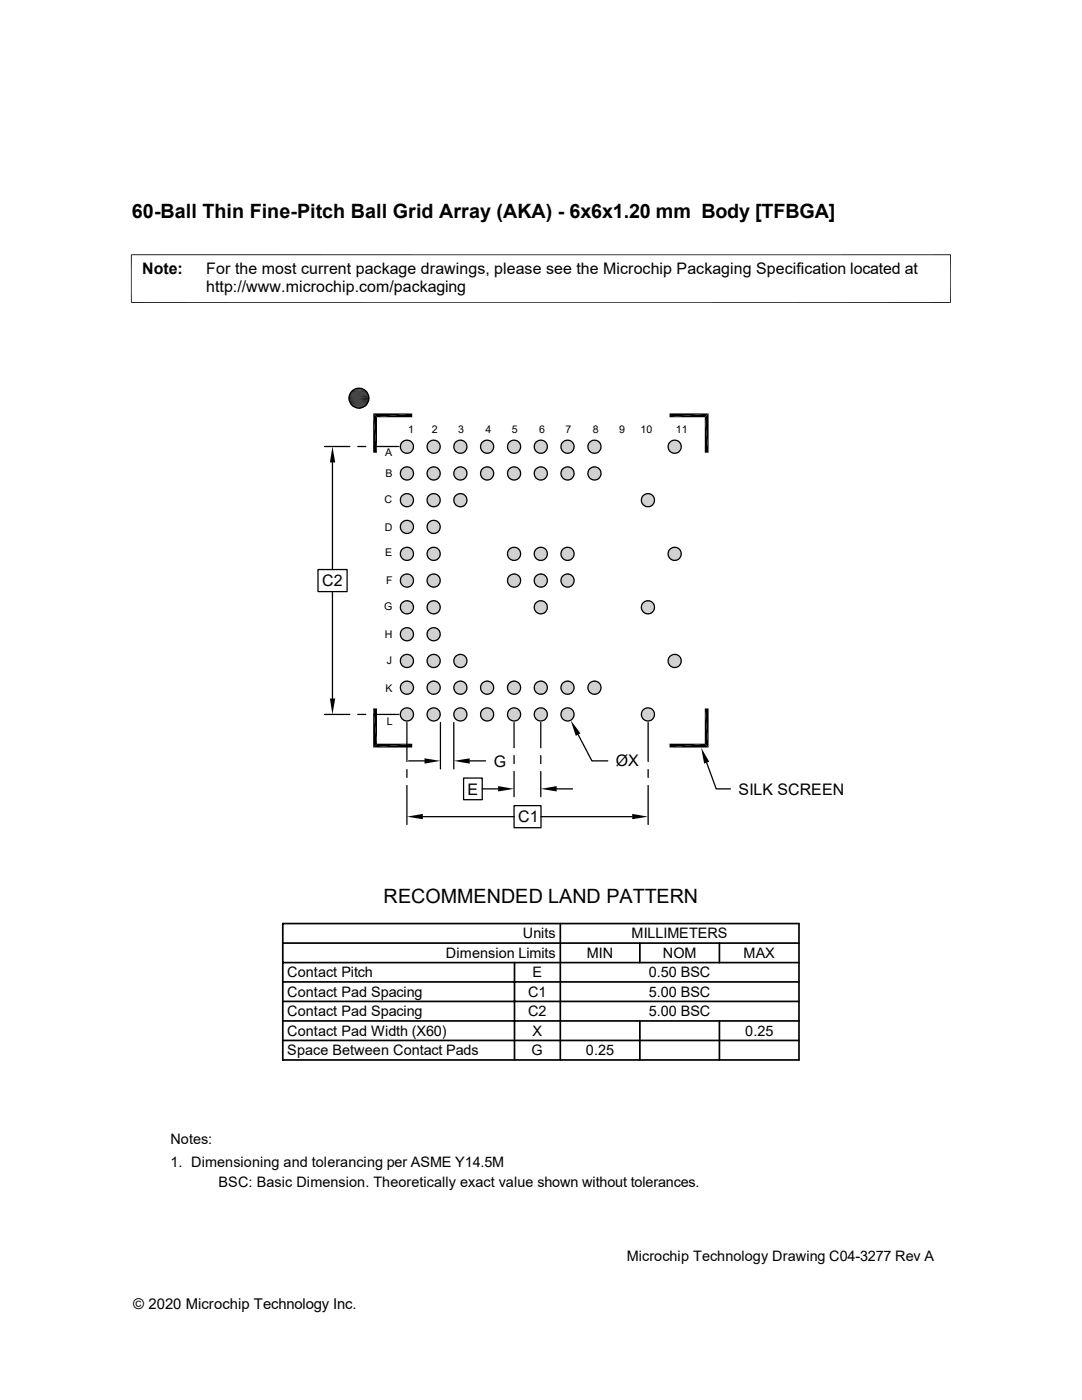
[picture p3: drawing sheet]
<svg xmlns="http://www.w3.org/2000/svg" width="216mm" height="279mm" viewBox="0 0 216 279" stroke-linecap="round" stroke-linejoin="round" font-family="sans-serif">
<defs><g id="words">
<g font-size="3.9">
<text x="26.3" y="43.5">60-Ball Thin Fine-Pitch Ball Grid Array (AKA) - 6x6x1.20 mm Body [TFBGA]</text>
<text x="76.5" y="180.2">RECOMMENDED LAND PATTERN</text>
</g>
<g font-size="3.2">
<text x="28.4" y="54.6">Note:</text>
<text x="41.1" y="54.6">For the most current package drawings, please see the Microchip Packaging Specification located at</text>
<text x="41.1" y="58.3">http://www.microchip.com/packaging</text>
<text x="64.3" y="117">C2</text>
<text x="98.5" y="153">G</text>
<text x="122.9" y="153">ØX</text>
<text x="93.3" y="158.6">E</text>
<text x="147.4" y="158.6">SILK SCREEN</text>
<text x="103.4" y="164.1">C1</text>
</g>
<text font-size="3" x="26.6" y="261.3">© 2020 Microchip Technology Inc.</text>
<g font-size="2.9">
<text x="89" y="191.2">Dimension Limits</text>
<text x="104.3" y="187.3">Units</text>
<text x="117.1" y="191.2">MIN</text>
<text x="126" y="187.3">MILLIMETERS</text>
<text x="132.2" y="191.2">NOM</text>
<text x="148.4" y="191.2">MAX</text>
<text x="57.3" y="195.1">Contact Pitch</text>
<text x="106.3" y="195.1">E</text>
<text x="129.5" y="195.1">0.50 BSC</text>
<text x="57.3" y="199">Contact Pad Spacing</text>
<text x="57.3" y="202.8">Contact Pad Spacing</text>
<text x="105.4" y="202.8">C2</text>
<text x="105.4" y="199">C1</text>
<text x="129.5" y="202.8">5.00 BSC</text>
<text x="129.5" y="199">5.00 BSC</text>
<text x="57.3" y="206.7">Contact Pad Width (X60)</text>
<text x="106.3" y="206.7">X</text>
<text x="148.7" y="206.7">0.25</text>
<text x="57.3" y="210.6">Space Between Contact Pads</text>
<text x="106.1" y="210.6">G</text>
<text x="116.9" y="210.6">0.25</text>
<text x="34" y="228.3">Notes:</text>
<text x="34" y="232.9">1. Dimensioning and tolerancing per ASME Y14.5M</text>
<text x="43.6" y="236.9">BSC: Basic Dimension. Theoretically exact value shown without tolerances.</text>
<text x="125.1" y="251.6">Microchip Technology Drawing C04-3277 Rev A</text>
</g>
<g font-size="2.1">
<text x="81.4" y="86.4">1</text>
<text x="86.2" y="86.4">2</text>
<text x="91.4" y="86.4">3</text>
<text x="96.9" y="86.4">4</text>
<text x="102.1" y="86.4">5</text>
<text x="107.6" y="86.4">6</text>
<text x="112.8" y="86.4">7</text>
<text x="118.3" y="86.4">8</text>
<text x="123.5" y="86.4">9</text>
<text x="127.8" y="86.4">10</text>
<text x="134.9" y="86.4">11</text>
<text x="76.9" y="91">A</text>
<text x="76.9" y="95.2">B</text>
<text x="76.8" y="100.3">C</text>
<text x="76.8" y="105.9">D</text>
<text x="76.9" y="111">E</text>
<text x="77" y="116.6">F</text>
<text x="76.6" y="121.7">G</text>
<text x="76.8" y="127.3">H</text>
<text x="77.2" y="132.4">J</text>
<text x="76.9" y="138">K</text>
<text x="77.2" y="144.6">L</text>
</g>
</g></defs>
<g fill="#c0c0c0">
<path d="M129.1 141.3h.4z"/>
<path d="M129 141.3h.6z"/>
<path d="M129.1 141.3h.5z"/>
<path d="M128.9 141.4h.8z"/>
<path d="M129 141.3l.7 .1z"/>
<path d="M128.7 141.4h1.1z"/>
<path d="M128.9 141.4h.9z"/>
<path d="M128.6 141.4h1.4z"/>
<path d="M128.7 141.4h1.3z"/>
<path d="M128.6 141.4l1.4 .1h-1.5z"/>
<path d="M128.6 141.4l1.4 .1z"/>
<path d="M128.4 141.6h1.8z"/>
<path d="M128.5 141.5l1.7 .1z"/>
<path d="M128.4 141.6l1.9 .1z"/>
</g>
<path d="M128.2 141.7h2.1" fill="none" stroke="#c0c0c0" stroke-width=".2"/>
<path d="M128.4 141.7l1.9 .1z" fill="#c0c0c0"/>
<g fill="none" stroke="#c0c0c0" stroke-width=".2">
<path d="M128 142.3h2.6M128 142.4h2.6M128 142.5h2.6M128 142.6h2.6M128 142.8h2.6M128 142.9h2.6M128 142.2h2.6M128 143h2.6M128.1 142h2.4M128.1 143.2h2.4M128.1 141.9h2.4M128.1 143.3h2.4"/>
<path d="M128.2 141.8h2.2M128.2 143.4h2.2M128.2 143.5h2.1"/>
</g>
<g fill="#c0c0c0">
<path d="M128.4 143.5l1.8 .1z"/>
<path d="M128.4 143.5h1.9z"/>
<path d="M128.4 143.6l1.6 .1z"/>
<path d="M128.4 143.6h1.8z"/>
<path d="M128.5 143.7l1.5 .1z"/>
<path d="M128.5 143.7h1.5z"/>
<path d="M128.6 143.8h1.2z"/>
<path d="M128.6 143.8h1.4z"/>
<path d="M128.7 143.8h1z"/>
<path d="M128.7 143.8h1.1z"/>
<path d="M128.9 143.8l.7 .1z"/>
<path d="M128.9 143.8h.8z"/>
<path d="M129.1 143.9h.4z"/>
<path d="M129 143.9h.5z"/>
<path d="M129 143.9h.6z"/>
<path d="M134.5 130.6h.3z"/>
<path d="M134.4 130.6h.6z"/>
<path d="M134.5 130.6h.5z"/>
<path d="M134.2 130.6h.8z"/>
<path d="M134.1 130.7h1.1z"/>
<path d="M134.2 130.6l1 .1z"/>
<path d="M134 130.8h1.3z"/>
<path d="M134.1 130.7l1.2 .1z"/>
<path d="M133.9 130.8h1.5z"/>
<path d="M134 130.8h1.4z"/>
<path d="M133.9 130.8l1.6 .1h-1.7z"/>
<path d="M133.9 130.8l1.6 .1z"/>
<path d="M133.8 130.9l1.8 .1h-1.9z"/>
<path d="M133.8 130.9l1.8 .1z"/>
</g>
<path d="M133.6 131h2.1" fill="none" stroke="#c0c0c0" stroke-width=".2"/>
<path d="M133.7 131l2 .1z" fill="#c0c0c0"/>
<g fill="none" stroke="#c0c0c0" stroke-width=".2">
<path d="M133.3 131.7h2.7M133.3 131.8h2.7M133.3 132h2.7M133.3 132.1h2.7M133.3 131.5h2.6M133.3 131.6h2.6M133.3 132.2h2.6M133.3 132.4h2.6M133.4 131.3h2.5M133.4 132.5h2.5M133.4 131.2h2.4M133.4 132.6h2.4"/>
<path d="M133.5 131.1h2.3M133.5 132.7h2.3"/>
</g>
<path d="M133.6 132.7l2 .1h-1.9z" fill="#c0c0c0"/>
<path d="M133.6 132.8h2.1" fill="none" stroke="#c0c0c0" stroke-width=".2"/>
<g fill="#c0c0c0">
<path d="M133.7 132.8l1.8 .1z"/>
<path d="M133.7 132.8h1.9z"/>
<path d="M133.8 132.9l1.6 .1z"/>
<path d="M133.8 132.9h1.7z"/>
<path d="M133.9 133l1.4 .1z"/>
<path d="M133.9 133h1.5z"/>
<path d="M134 133.1h1.2z"/>
<path d="M134 133.1h1.3z"/>
<path d="M134.1 133.1l.9 .1z"/>
<path d="M134.1 133.1h1.1z"/>
<path d="M134.2 133.2h.8z"/>
<path d="M134.5 133.2h.3z"/>
<path d="M134.4 133.2h.4z"/>
<path d="M134.4 133.2h.6z"/>
<path d="M118.4 135.9h.3z"/>
<path d="M118.3 135.9h.6z"/>
<path d="M118.4 135.9h.5z"/>
<path d="M118.2 136h.8z"/>
<path d="M118.3 135.9l.7 .1z"/>
<path d="M118.1 136h1.1z"/>
<path d="M118.2 136h1z"/>
<path d="M117.9 136.1h1.4z"/>
<path d="M118.1 136l1.2 .1z"/>
<path d="M117.9 136.1h1.5z"/>
<path d="M117.7 136.2h1.8z"/>
<path d="M117.9 136.1l1.6 .1z"/>
<path d="M117.7 136.2l1.8 .1h-1.9z"/>
<path d="M117.7 136.2l1.8 .1z"/>
</g>
<path d="M117.6 136.4h2" fill="none" stroke="#c0c0c0" stroke-width=".2"/>
<path d="M117.6 136.3h1.9l.1 .1z" fill="#c0c0c0"/>
<g fill="none" stroke="#c0c0c0" stroke-width=".2">
<path d="M117.3 137.1h2.6M117.3 137.2h2.6M117.3 137.3h2.6M117.3 137.4h2.6M117.3 136.8h2.6M117.3 136.9h2.6M117.3 137.6h2.6M117.3 137.7h2.6M117.3 136.7h2.5M117.3 137.8h2.5M117.4 136.6h2.4M117.4 137.9h2.4"/>
<path d="M117.5 136.5h2.2M117.5 138h2.2"/>
</g>
<path d="M117.6 138.1l1.9 .1z" fill="#c0c0c0"/>
<path d="M117.6 138.1h2" fill="none" stroke="#c0c0c0" stroke-width=".2"/>
<g fill="#c0c0c0">
<path d="M117.6 138.2l1.9 .1z"/>
<path d="M117.6 138.2h1.9z"/>
<path d="M117.7 138.3h1.7z"/>
<path d="M117.7 138.3h1.8z"/>
<path d="M117.9 138.3l1.4 .1z"/>
<path d="M117.9 138.3h1.5z"/>
<path d="M117.9 138.4l1.3 .1z"/>
<path d="M117.9 138.4h1.4z"/>
<path d="M118.1 138.5h.9z"/>
<path d="M118.1 138.5h1.1z"/>
<path d="M118.2 138.5l.7 .1z"/>
<path d="M118.2 138.5h.8z"/>
<path d="M118.4 138.6h.3z"/>
<path d="M118.3 138.6h.4z"/>
<path d="M118.3 138.6h.6z"/>
<path d="M129.1 119.9h.4z"/>
<path d="M129 119.9h.6z"/>
<path d="M129.1 119.9h.5z"/>
<path d="M128.9 119.9h.8z"/>
<path d="M129 119.9h.7z"/>
<path d="M128.7 120h1.1z"/>
<path d="M128.9 119.9l.9 .1z"/>
<path d="M128.6 120.1h1.4z"/>
<path d="M128.7 120l1.3 .1z"/>
<path d="M128.5 120.1h1.5z"/>
<path d="M128.4 120.2h1.8z"/>
<path d="M128.5 120.1l1.7 .1z"/>
<path d="M128.4 120.2l1.9 .1h-1.9z"/>
<path d="M128.4 120.2h1.8l.1 .1z"/>
</g>
<path d="M128.2 120.4h2.1" fill="none" stroke="#c0c0c0" stroke-width=".2"/>
<path d="M128.4 120.3l1.9 .1z" fill="#c0c0c0"/>
<g fill="none" stroke="#c0c0c0" stroke-width=".2">
<path d="M128 120.9h2.6M128 121h2.6M128 121.1h2.6M128 121.3h2.6M128 121.4h2.6M128 121.5h2.6M128 120.8h2.6M128 121.6h2.6M128.1 120.7h2.4M128.1 121.8h2.4M128.1 120.5h2.4M128.1 121.9h2.4"/>
<path d="M128.2 120.4h2.2M128.2 122h2.2M128.2 122.1h2.1"/>
</g>
<g fill="#c0c0c0">
<path d="M128.4 122.1l1.8 .1z"/>
<path d="M128.4 122.1h1.9z"/>
<path d="M128.4 122.2l1.6 .1z"/>
<path d="M128.4 122.2h1.8z"/>
<path d="M128.5 122.3l1.5 .1z"/>
<path d="M128.5 122.3h1.5z"/>
<path d="M128.6 122.4h1.2z"/>
<path d="M128.6 122.4h1.4z"/>
<path d="M128.7 122.4l1 .1z"/>
<path d="M128.7 122.4h1.1z"/>
<path d="M128.9 122.5h.7z"/>
<path d="M128.9 122.5h.8z"/>
<path d="M129.1 122.6h.4z"/>
<path d="M129 122.5l.5 .1z"/>
<path d="M129 122.5h.6z"/>
<path d="M107.7 119.9h.3z"/>
<path d="M107.6 119.9h.6z"/>
<path d="M107.7 119.9h.5z"/>
<path d="M107.5 119.9h.8z"/>
<path d="M107.6 119.9h.7z"/>
<path d="M107.4 120h1.1z"/>
<path d="M107.5 119.9l1 .1z"/>
<path d="M107.2 120.1h1.4z"/>
<path d="M107.4 120l1.2 .1z"/>
<path d="M107.2 120.1h1.5h-1.6z"/>
<path d="M107.2 120.1h1.5z"/>
<path d="M107 120.2h1.8z"/>
<path d="M107.1 120.1l1.7 .1z"/>
<path d="M107 120.2l1.9 .1h-2z"/>
<path d="M107 120.2h1.8l.1 .1z"/>
</g>
<g fill="none" stroke="#c0c0c0" stroke-width=".2">
<path d="M106.6 120.9h2.6M106.6 121h2.6M106.6 121.1h2.7M106.6 121.3h2.7M106.6 121.4h2.6M106.6 121.5h2.6M106.6 120.8h2.6M106.6 121.6h2.6M106.7 120.7h2.4M106.7 121.8h2.4M106.7 120.5h2.4M106.7 121.9h2.4"/>
<path d="M106.8 120.4h2.3M106.8 122h2.3M106.8 120.4h2.2M106.8 122.1h2.2"/>
</g>
<g fill="#c0c0c0">
<path d="M106.9 122.1l1.9 .1z"/>
<path d="M106.9 122.1h2z"/>
<path d="M107 122.2l1.7 .1z"/>
<path d="M107 122.2h1.8z"/>
<path d="M107.1 122.3l1.5 .1z"/>
<path d="M107.1 122.3h1.6z"/>
<path d="M107.2 122.4h1.3z"/>
<path d="M107.2 122.4h1.4z"/>
<path d="M107.4 122.4l.9 .1z"/>
<path d="M107.4 122.4h1.1z"/>
<path d="M107.5 122.5h.7z"/>
<path d="M107.5 122.5h.8z"/>
<path d="M107.7 122.6h.3z"/>
<path d="M107.6 122.5l.4 .1z"/>
<path d="M107.6 122.5h.6z"/>
<path d="M86.3 119.9h.4z"/>
<path d="M86.2 119.9h.6z"/>
<path d="M86.3 119.9h.5z"/>
<path d="M86.1 119.9h.9z"/>
<path d="M86.2 119.9h.8z"/>
<path d="M86 120h1.1z"/>
<path d="M86.1 119.9l1 .1z"/>
<path d="M85.9 120.1h1.3z"/>
<path d="M86 120l1.2 .1z"/>
<path d="M85.8 120.1h1.5z"/>
<path d="M85.9 120.1h1.4z"/>
<path d="M85.6 120.2h1.8z"/>
<path d="M85.8 120.1l1.6 .1z"/>
<path d="M85.6 120.2l1.9 .1h-1.9z"/>
<path d="M85.6 120.2h1.8l.1 .1z"/>
</g>
<path d="M85.5 120.4h2" fill="none" stroke="#c0c0c0" stroke-width=".2"/>
<path d="M85.6 120.3l1.9 .1z" fill="#c0c0c0"/>
<g fill="none" stroke="#c0c0c0" stroke-width=".2">
<path d="M85.2 121h2.6M85.2 121.1h2.6M85.2 121.3h2.6M85.2 121.4h2.6M85.2 120.9h2.6M85.2 121.5h2.6M85.3 120.8h2.5M85.3 121.6h2.5M85.3 120.7h2.5M85.3 121.8h2.5M85.3 120.5h2.4M85.3 121.9h2.4"/>
<path d="M85.4 120.4h2.2M85.4 122h2.2M85.5 122.1h2"/>
</g>
<g fill="#c0c0c0">
<path d="M85.6 122.1l1.8 .1z"/>
<path d="M85.6 122.1h1.9z"/>
<path d="M85.6 122.2l1.7 .1z"/>
<path d="M85.6 122.2h1.8z"/>
<path d="M85.8 122.3l1.4 .1z"/>
<path d="M85.8 122.3h1.5z"/>
<path d="M85.9 122.4h1.2z"/>
<path d="M85.9 122.4h1.3z"/>
<path d="M86 122.4l1 .1z"/>
<path d="M86 122.4h1.1z"/>
<path d="M86.1 122.5h.7z"/>
<path d="M86.1 122.5h.9z"/>
<path d="M86.3 122.6h.4z"/>
<path d="M86.2 122.5l.5 .1z"/>
<path d="M86.2 122.5h.6z"/>
<path d="M81 119.9h.3z"/>
<path d="M80.9 119.9h.6z"/>
<path d="M81 119.9h.5z"/>
<path d="M80.7 119.9h.9z"/>
<path d="M80.9 119.9h.7z"/>
<path d="M80.7 119.9l1 .1h-1.1z"/>
<path d="M80.7 119.9l1 .1z"/>
<path d="M80.5 120.1h1.3z"/>
<path d="M80.6 120l1.2 .1z"/>
<path d="M80.4 120.1h1.6z"/>
<path d="M80.5 120.1h1.5z"/>
<path d="M80.3 120.2h1.7z"/>
<path d="M80.4 120.1l1.6 .1z"/>
<path d="M80.3 120.2l1.8 .1h-1.9z"/>
<path d="M80.3 120.2h1.7l.1 .1z"/>
</g>
<path d="M80.1 120.4h2.1" fill="none" stroke="#c0c0c0" stroke-width=".2"/>
<path d="M80.2 120.3l2 .1z" fill="#c0c0c0"/>
<g fill="none" stroke="#c0c0c0" stroke-width=".2">
<path d="M79.8 121h2.7M79.8 121.1h2.7M79.8 121.3h2.7M79.8 121.4h2.7M79.9 120.8h2.6M79.9 120.9h2.6M79.9 121.5h2.6M79.9 121.6h2.6M79.9 120.7h2.5M79.9 121.8h2.5M80 120.5h2.3M80 121.9h2.3"/>
<path d="M80.1 120.4h2.2M80.1 122h2.2"/>
</g>
<path d="M80.1 122l2 .1z" fill="#c0c0c0"/>
<path d="M80.1 122.1h2.1" fill="none" stroke="#c0c0c0" stroke-width=".2"/>
<g fill="#c0c0c0">
<path d="M80.2 122.1l1.8 .1z"/>
<path d="M80.2 122.1h1.9z"/>
<path d="M80.3 122.2l1.7 .1z"/>
<path d="M80.3 122.2h1.7z"/>
<path d="M80.4 122.3l1.4 .1z"/>
<path d="M80.4 122.3h1.6z"/>
<path d="M80.5 122.4h1.2z"/>
<path d="M80.5 122.4h1.3z"/>
<path d="M80.6 122.4l1 .1z"/>
<path d="M80.6 122.4h1.1z"/>
<path d="M80.7 122.5h.8z"/>
<path d="M80.7 122.5h.9z"/>
<path d="M81 122.6h.3z"/>
<path d="M80.9 122.5l.4 .1z"/>
<path d="M80.9 122.5h.6z"/>
<path d="M81 125.2h.3z"/>
<path d="M80.9 125.3h.6z"/>
<path d="M81 125.2l.5 .1z"/>
<path d="M80.7 125.3h.9z"/>
<path d="M80.9 125.3h.7z"/>
<path d="M80.6 125.3h1.1z"/>
<path d="M80.7 125.3h1z"/>
<path d="M80.5 125.4h1.3z"/>
<path d="M80.6 125.3l1.2 .1z"/>
<path d="M80.4 125.5h1.6z"/>
<path d="M80.5 125.4l1.5 .1z"/>
<path d="M80.3 125.6h1.7z"/>
<path d="M80.4 125.5l1.6 .1z"/>
<path d="M80.3 125.6h1.8h-1.9z"/>
<path d="M80.3 125.6h1.8z"/>
</g>
<path d="M80.1 125.7h2.1" fill="none" stroke="#c0c0c0" stroke-width=".2"/>
<path d="M80.2 125.6l2 .1z" fill="#c0c0c0"/>
<g fill="none" stroke="#c0c0c0" stroke-width=".2">
<path d="M79.8 126.4h2.7M79.8 126.5h2.7M79.8 126.6h2.7M79.8 126.8h2.7M79.9 126.1h2.6M79.9 126.3h2.6M79.9 126.9h2.6M79.9 127h2.6M79.9 126h2.5M79.9 127.1h2.5M80 125.9h2.3M80 127.2h2.3"/>
<path d="M80.1 125.8h2.2M80.1 127.3h2.2"/>
</g>
<path d="M80.1 127.4l2 .1z" fill="#c0c0c0"/>
<path d="M80.1 127.4h2.1" fill="none" stroke="#c0c0c0" stroke-width=".2"/>
<g fill="#c0c0c0">
<path d="M80.2 127.5l1.8 .1z"/>
<path d="M80.2 127.5h1.9z"/>
<path d="M80.3 127.6h1.7z"/>
<path d="M80.4 127.6l1.4 .1z"/>
<path d="M80.4 127.6h1.6z"/>
<path d="M80.5 127.7l1.2 .1z"/>
<path d="M80.5 127.7h1.3z"/>
<path d="M80.6 127.8h1z"/>
<path d="M80.6 127.8h1.1z"/>
<path d="M80.7 127.8h.8z"/>
<path d="M80.7 127.8h.9z"/>
<path d="M81 127.9h.3z"/>
<path d="M80.9 127.8l.4 .1z"/>
<path d="M80.9 127.8h.6z"/>
<path d="M86.3 125.2h.4z"/>
<path d="M86.2 125.3h.6z"/>
<path d="M86.3 125.2l.5 .1z"/>
<path d="M86.1 125.3h.9z"/>
<path d="M86.2 125.3h.8z"/>
<path d="M86 125.3h1.1z"/>
<path d="M86.1 125.3h1z"/>
<path d="M85.9 125.4h1.3z"/>
<path d="M86 125.3l1.2 .1z"/>
<path d="M85.9 125.4l1.4 .1h-1.5z"/>
<path d="M85.9 125.4l1.4 .1z"/>
<path d="M85.6 125.6h1.8z"/>
<path d="M85.8 125.5l1.6 .1z"/>
<path d="M85.6 125.6h1.9h-1.9z"/>
<path d="M85.6 125.6h1.9z"/>
</g>
<path d="M85.5 125.7h2" fill="none" stroke="#c0c0c0" stroke-width=".2"/>
<path d="M85.6 125.6l1.9 .1z" fill="#c0c0c0"/>
<g fill="none" stroke="#c0c0c0" stroke-width=".2">
<path d="M85.2 126.4h2.6M85.2 126.5h2.6M85.2 126.6h2.6M85.2 126.8h2.6M85.2 126.3h2.6M85.2 126.9h2.6M85.3 126.1h2.5M85.3 127h2.5M85.3 126h2.5M85.3 127.1h2.5M85.3 125.9h2.4M85.3 127.2h2.4"/>
<path d="M85.4 125.8h2.2M85.4 127.3h2.2M85.5 127.4h2"/>
</g>
<g fill="#c0c0c0">
<path d="M85.6 127.5l1.8 .1z"/>
<path d="M85.6 127.5h1.9z"/>
<path d="M85.6 127.6h1.7z"/>
<path d="M85.6 127.6h1.8z"/>
<path d="M85.8 127.6l1.4 .1z"/>
<path d="M85.8 127.6h1.5z"/>
<path d="M85.9 127.7l1.2 .1z"/>
<path d="M85.9 127.7h1.3z"/>
<path d="M86 127.8h1z"/>
<path d="M86 127.8h1.1z"/>
<path d="M86.1 127.8h.7z"/>
<path d="M86.1 127.8h.9z"/>
<path d="M86.3 127.9h.4z"/>
<path d="M86.2 127.8l.5 .1z"/>
<path d="M86.2 127.8h.6z"/>
<path d="M81 130.6h.3z"/>
<path d="M80.9 130.6h.6z"/>
<path d="M81 130.6h.5z"/>
<path d="M80.7 130.6h.9z"/>
<path d="M80.9 130.6h.7z"/>
<path d="M80.6 130.7h1.1z"/>
<path d="M80.7 130.6l1 .1z"/>
<path d="M80.5 130.8h1.3z"/>
<path d="M80.6 130.7l1.2 .1z"/>
<path d="M80.4 130.8h1.6z"/>
<path d="M80.5 130.8h1.5z"/>
<path d="M80.4 130.8l1.6 .1h-1.7z"/>
<path d="M80.4 130.8l1.6 .1z"/>
<path d="M80.3 130.9l1.8 .1h-1.9z"/>
<path d="M80.3 130.9l1.8 .1z"/>
</g>
<path d="M80.1 131h2.1" fill="none" stroke="#c0c0c0" stroke-width=".2"/>
<path d="M80.2 131l2 .1z" fill="#c0c0c0"/>
<g fill="none" stroke="#c0c0c0" stroke-width=".2">
<path d="M79.8 131.7h2.7M79.8 131.8h2.7M79.8 132h2.7M79.8 132.1h2.7M79.9 131.5h2.6M79.9 131.6h2.6M79.9 132.2h2.6M79.9 132.4h2.6M79.9 131.3h2.5M79.9 132.5h2.5M80 131.2h2.3M80 132.6h2.3"/>
<path d="M80.1 131.1h2.2M80.1 132.7h2.2"/>
</g>
<path d="M80.1 132.7l2 .1h-1.9z" fill="#c0c0c0"/>
<path d="M80.1 132.8h2.1" fill="none" stroke="#c0c0c0" stroke-width=".2"/>
<g fill="#c0c0c0">
<path d="M80.2 132.8l1.8 .1z"/>
<path d="M80.2 132.8h1.9z"/>
<path d="M80.3 132.9l1.7 .1z"/>
<path d="M80.3 132.9h1.7z"/>
<path d="M80.4 133l1.4 .1z"/>
<path d="M80.4 133h1.6z"/>
<path d="M80.5 133.1h1.2z"/>
<path d="M80.5 133.1h1.3z"/>
<path d="M80.6 133.1l1 .1z"/>
<path d="M80.6 133.1h1.1z"/>
<path d="M80.7 133.2h.8z"/>
<path d="M80.7 133.2h.9z"/>
<path d="M81 133.2h.3z"/>
<path d="M80.9 133.2h.4z"/>
<path d="M80.9 133.2h.6z"/>
<path d="M86.3 130.6h.4z"/>
<path d="M86.2 130.6h.6z"/>
<path d="M86.3 130.6h.5z"/>
<path d="M86.1 130.6h.9z"/>
<path d="M86.2 130.6h.8z"/>
<path d="M86 130.7h1.1z"/>
<path d="M86.1 130.6l1 .1z"/>
<path d="M85.9 130.8h1.3z"/>
<path d="M86 130.7l1.2 .1z"/>
<path d="M85.8 130.8h1.5z"/>
<path d="M85.9 130.8h1.4z"/>
<path d="M85.6 130.9h1.8z"/>
<path d="M85.8 130.8l1.6 .1z"/>
<path d="M85.6 130.9l1.9 .1h-1.9z"/>
<path d="M85.6 130.9l1.9 .1z"/>
</g>
<path d="M85.5 131h2" fill="none" stroke="#c0c0c0" stroke-width=".2"/>
<path d="M85.6 131l1.9 .1z" fill="#c0c0c0"/>
<g fill="none" stroke="#c0c0c0" stroke-width=".2">
<path d="M85.2 131.7h2.6M85.2 131.8h2.6M85.2 132h2.6M85.2 132.1h2.6M85.2 131.6h2.6M85.2 132.2h2.6M85.3 131.5h2.5M85.3 132.4h2.5M85.3 131.3h2.5M85.3 132.5h2.5M85.3 131.2h2.4M85.3 132.6h2.4"/>
<path d="M85.4 131.1h2.2M85.4 132.7h2.2M85.5 132.8h2"/>
</g>
<g fill="#c0c0c0">
<path d="M85.6 132.8l1.8 .1z"/>
<path d="M85.6 132.8h1.9z"/>
<path d="M85.6 132.9l1.7 .1z"/>
<path d="M85.6 132.9h1.8z"/>
<path d="M85.8 133l1.4 .1z"/>
<path d="M85.8 133h1.5z"/>
<path d="M85.9 133.1h1.2z"/>
<path d="M85.9 133.1h1.3z"/>
<path d="M86 133.1l1 .1z"/>
<path d="M86 133.1h1.1z"/>
<path d="M86.1 133.2h.7z"/>
<path d="M86.1 133.2h.9z"/>
<path d="M86.3 133.2h.4z"/>
<path d="M86.2 133.2h.5z"/>
<path d="M86.2 133.2h.6z"/>
<path d="M91.7 130.6h.3z"/>
<path d="M91.6 130.6h.6z"/>
<path d="M91.7 130.6h.5z"/>
<path d="M91.4 130.6h.9z"/>
<path d="M91.6 130.6h.7z"/>
<path d="M91.3 130.7h1.1z"/>
<path d="M91.4 130.6l1 .1z"/>
<path d="M91.2 130.8h1.3z"/>
<path d="M91.3 130.7l1.2 .1z"/>
<path d="M91.1 130.8h1.5z"/>
<path d="M91.2 130.8h1.4z"/>
<path d="M91 130.9h1.8z"/>
<path d="M91.1 130.8l1.7 .1z"/>
<path d="M91 130.9l1.8 .1h-1.9z"/>
<path d="M91 130.9l1.8 .1z"/>
</g>
<g fill="none" stroke="#c0c0c0" stroke-width=".2">
<path d="M90.6 131.6h2.6M90.6 131.7h2.6M90.6 131.8h2.6M90.6 132h2.6M90.6 132.1h2.6M90.6 132.2h2.6M90.6 131.5h2.5M90.6 132.4h2.5M90.6 131.3h2.5M90.6 132.5h2.5M90.7 131.2h2.3M90.7 132.6h2.3"/>
<path d="M90.8 131.1h2.2M90.8 132.7h2.2M90.8 131h2.1M90.8 132.8h2.1"/>
</g>
<g fill="#c0c0c0">
<path d="M90.9 132.8l1.9 .1z"/>
<path d="M90.9 132.8h1.9z"/>
<path d="M91 132.9l1.6 .1z"/>
<path d="M91 132.9h1.8z"/>
<path d="M91.1 133l1.4 .1z"/>
<path d="M91.1 133h1.5z"/>
<path d="M91.2 133.1h1.2z"/>
<path d="M91.2 133.1h1.3z"/>
<path d="M91.3 133.1l1 .1z"/>
<path d="M91.3 133.1h1.1z"/>
<path d="M91.4 133.2h.8z"/>
<path d="M91.4 133.2h.9z"/>
<path d="M91.7 133.2h.3z"/>
<path d="M91.6 133.2h.4z"/>
<path d="M91.6 133.2h.6z"/>
<path d="M81 135.9h.3z"/>
<path d="M80.9 135.9h.6z"/>
<path d="M81 135.9h.5z"/>
<path d="M80.7 136h.9z"/>
<path d="M80.9 135.9l.7 .1z"/>
<path d="M80.6 136h1.1z"/>
<path d="M80.7 136h1z"/>
<path d="M80.5 136.1h1.3z"/>
<path d="M80.6 136l1.2 .1z"/>
<path d="M80.4 136.1h1.6z"/>
<path d="M80.5 136.1h1.5z"/>
<path d="M80.4 136.1l1.6 .1h-1.7z"/>
<path d="M80.4 136.1l1.6 .1z"/>
<path d="M80.3 136.2l1.8 .1h-1.9z"/>
<path d="M80.3 136.2l1.8 .1z"/>
</g>
<path d="M80.1 136.4h2.1" fill="none" stroke="#c0c0c0" stroke-width=".2"/>
<path d="M80.2 136.3h1.9l.1 .1z" fill="#c0c0c0"/>
<g fill="none" stroke="#c0c0c0" stroke-width=".2">
<path d="M79.8 137.1h2.7M79.8 137.2h2.7M79.8 137.3h2.7M79.8 137.4h2.7M79.9 136.8h2.6M79.9 136.9h2.6M79.9 137.6h2.6M79.9 137.7h2.6M79.9 136.7h2.5M79.9 137.8h2.5M80 136.6h2.3M80 137.9h2.3"/>
<path d="M80.1 136.5h2.2M80.1 138h2.2"/>
</g>
<path d="M80.1 138.1l2 .1z" fill="#c0c0c0"/>
<path d="M80.1 138.1h2.1" fill="none" stroke="#c0c0c0" stroke-width=".2"/>
<g fill="#c0c0c0">
<path d="M80.2 138.2l1.8 .1z"/>
<path d="M80.2 138.2h1.9z"/>
<path d="M80.3 138.3h1.7z"/>
<path d="M80.4 138.3l1.4 .1z"/>
<path d="M80.4 138.3h1.6z"/>
<path d="M80.5 138.4l1.2 .1z"/>
<path d="M80.5 138.4h1.3z"/>
<path d="M80.6 138.5h1z"/>
<path d="M80.6 138.5h1.1z"/>
<path d="M80.7 138.5l.8 .1z"/>
<path d="M80.7 138.5h.9z"/>
<path d="M81 138.6h.3z"/>
<path d="M80.9 138.6h.4z"/>
<path d="M80.9 138.6h.6z"/>
<path d="M86.3 135.9h.4z"/>
<path d="M86.2 135.9h.6z"/>
<path d="M86.3 135.9h.5z"/>
<path d="M86.1 136h.9z"/>
<path d="M86.2 135.9l.8 .1z"/>
<path d="M86 136h1.1z"/>
<path d="M86.1 136h1z"/>
<path d="M85.9 136.1h1.3z"/>
<path d="M86 136l1.2 .1z"/>
<path d="M85.8 136.1h1.5z"/>
<path d="M85.9 136.1h1.4z"/>
<path d="M85.6 136.2h1.8z"/>
<path d="M85.8 136.1l1.6 .1z"/>
<path d="M85.6 136.2l1.9 .1h-1.9z"/>
<path d="M85.6 136.2l1.9 .1z"/>
</g>
<path d="M85.5 136.4h2" fill="none" stroke="#c0c0c0" stroke-width=".2"/>
<path d="M85.6 136.3h1.9v.1z" fill="#c0c0c0"/>
<g fill="none" stroke="#c0c0c0" stroke-width=".2">
<path d="M85.2 137.1h2.6M85.2 137.2h2.6M85.2 137.3h2.6M85.2 137.4h2.6M85.2 136.9h2.6M85.2 137.6h2.6M85.3 136.8h2.5M85.3 137.7h2.5M85.3 136.7h2.5M85.3 137.8h2.5M85.3 136.6h2.4M85.3 137.9h2.4"/>
<path d="M85.4 136.5h2.2M85.4 138h2.2M85.5 138.1h2"/>
</g>
<g fill="#c0c0c0">
<path d="M85.6 138.2l1.8 .1z"/>
<path d="M85.6 138.2h1.9z"/>
<path d="M85.6 138.3h1.7z"/>
<path d="M85.6 138.3h1.8z"/>
<path d="M85.8 138.3l1.4 .1z"/>
<path d="M85.8 138.3h1.5z"/>
<path d="M85.9 138.4l1.2 .1z"/>
<path d="M85.9 138.4h1.3z"/>
<path d="M86 138.5h1z"/>
<path d="M86 138.5h1.1z"/>
<path d="M86.1 138.5l.7 .1z"/>
<path d="M86.1 138.5h.9z"/>
<path d="M86.3 138.6h.4z"/>
<path d="M86.2 138.6h.5z"/>
<path d="M86.2 138.6h.6z"/>
<path d="M91.7 135.9h.3z"/>
<path d="M91.6 135.9h.6z"/>
<path d="M91.7 135.9h.5z"/>
<path d="M91.4 136h.9z"/>
<path d="M91.6 135.9l.7 .1z"/>
<path d="M91.3 136h1.1z"/>
<path d="M91.4 136h1z"/>
<path d="M91.2 136.1h1.3z"/>
<path d="M91.3 136l1.2 .1z"/>
<path d="M91.1 136.1h1.5z"/>
<path d="M91.2 136.1h1.4z"/>
<path d="M91 136.2h1.8z"/>
<path d="M91.1 136.1l1.7 .1z"/>
<path d="M91 136.2l1.8 .1h-1.9z"/>
<path d="M91 136.2l1.8 .1z"/>
</g>
<g fill="none" stroke="#c0c0c0" stroke-width=".2">
<path d="M90.6 136.9h2.6M90.6 137.1h2.6M90.6 137.2h2.6M90.6 137.3h2.6M90.6 137.4h2.6M90.6 137.6h2.6M90.6 136.8h2.5M90.6 137.7h2.5M90.6 136.7h2.5M90.6 137.8h2.5M90.7 136.6h2.3M90.7 137.9h2.3"/>
<path d="M90.8 136.5h2.2M90.8 138h2.2M90.8 136.4h2.1M90.8 138.1h2.1"/>
</g>
<g fill="#c0c0c0">
<path d="M90.9 138.2l1.9 .1z"/>
<path d="M90.9 138.2h1.9z"/>
<path d="M91 138.3h1.6z"/>
<path d="M91 138.3h1.8z"/>
<path d="M91.1 138.3l1.4 .1z"/>
<path d="M91.1 138.3h1.5z"/>
<path d="M91.2 138.4l1.2 .1z"/>
<path d="M91.2 138.4h1.3z"/>
<path d="M91.3 138.5h1z"/>
<path d="M91.3 138.5h1.1z"/>
<path d="M91.4 138.5l.8 .1z"/>
<path d="M91.4 138.5h.9z"/>
<path d="M91.7 138.6h.3z"/>
<path d="M91.6 138.6h.4z"/>
<path d="M91.6 138.6h.6z"/>
<path d="M97 135.9h.4z"/>
<path d="M96.9 135.9h.6z"/>
<path d="M97 135.9h.5z"/>
<path d="M96.8 136h.8z"/>
<path d="M96.9 135.9l.7 .1z"/>
<path d="M96.7 136h1.1z"/>
<path d="M96.8 136h1z"/>
<path d="M96.6 136.1h1.3z"/>
<path d="M96.7 136l1.2 .1z"/>
<path d="M96.4 136.1h1.6z"/>
<path d="M96.6 136.1h1.4z"/>
<path d="M96.4 136.2h1.7z"/>
<path d="M96.4 136.1l1.7 .1z"/>
<path d="M96.4 136.2l1.8 .1h-1.9z"/>
<path d="M96.4 136.2l1.8 .1z"/>
</g>
<path d="M96.2 136.4h2.1" fill="none" stroke="#c0c0c0" stroke-width=".2"/>
<path d="M96.3 136.3h1.9l.1 .1z" fill="#c0c0c0"/>
<g fill="none" stroke="#c0c0c0" stroke-width=".2">
<path d="M95.9 137.1h2.7M95.9 137.2h2.7M95.9 137.3h2.7M95.9 137.4h2.7M95.9 136.8h2.6M95.9 136.9h2.6M95.9 137.6h2.6M95.9 137.7h2.6M96 136.7h2.5M96 137.8h2.5M96 136.6h2.4M96 137.9h2.4"/>
<path d="M96.1 136.5h2.2M96.1 138h2.2"/>
</g>
<path d="M96.2 138.1l2 .1z" fill="#c0c0c0"/>
<path d="M96.2 138.1h2.1" fill="none" stroke="#c0c0c0" stroke-width=".2"/>
<g fill="#c0c0c0">
<path d="M96.3 138.2l1.8 .1z"/>
<path d="M96.3 138.2h1.9z"/>
<path d="M96.4 138.3h1.6z"/>
<path d="M96.4 138.3h1.7z"/>
<path d="M96.4 138.3l1.5 .1z"/>
<path d="M96.6 138.4l1.2 .1z"/>
<path d="M96.6 138.4h1.3z"/>
<path d="M96.7 138.5h.9z"/>
<path d="M96.7 138.5h1.1z"/>
<path d="M96.8 138.5l.7 .1z"/>
<path d="M96.8 138.5h.8z"/>
<path d="M97 138.6h.4z"/>
<path d="M96.9 138.6h.5z"/>
<path d="M96.9 138.6h.6z"/>
<path d="M102.4 135.9h.3z"/>
<path d="M102.3 135.9h.6z"/>
<path d="M102.4 135.9h.5z"/>
<path d="M102.1 136h.9z"/>
<path d="M102.3 135.9l.7 .1z"/>
<path d="M102 136h1.1z"/>
<path d="M102.1 136h1z"/>
<path d="M101.9 136.1h1.3z"/>
<path d="M102 136l1.2 .1z"/>
<path d="M101.8 136.1h1.5z"/>
<path d="M101.9 136.1h1.4z"/>
<path d="M101.7 136.2h1.7z"/>
<path d="M101.8 136.1l1.6 .1z"/>
<path d="M101.7 136.2l1.8 .1h-1.9z"/>
<path d="M101.7 136.2l1.8 .1z"/>
</g>
<path d="M101.5 136.4h2.1" fill="none" stroke="#c0c0c0" stroke-width=".2"/>
<path d="M101.6 136.3h1.9l.1 .1z" fill="#c0c0c0"/>
<g fill="none" stroke="#c0c0c0" stroke-width=".2">
<path d="M101.2 137.1h2.7M101.2 137.2h2.7M101.2 137.3h2.7M101.2 137.4h2.7M101.3 136.8h2.5M101.3 136.9h2.6M101.3 137.6h2.6M101.3 137.7h2.5M101.3 136.7h2.5M101.3 137.8h2.5M101.4 136.6h2.4M101.4 137.9h2.4"/>
<path d="M101.4 136.5h2.3M101.4 138h2.3M101.5 138.1h2.1"/>
</g>
<g fill="#c0c0c0">
<path d="M101.6 138.2l1.8 .1z"/>
<path d="M101.6 138.2h1.9z"/>
<path d="M101.7 138.3h1.6z"/>
<path d="M101.7 138.3h1.7z"/>
<path d="M101.8 138.3l1.4 .1z"/>
<path d="M101.8 138.3h1.5z"/>
<path d="M101.9 138.4l1.2 .1z"/>
<path d="M101.9 138.4h1.3z"/>
<path d="M102 138.5h1z"/>
<path d="M102 138.5h1.1z"/>
<path d="M102.1 138.5l.8 .1z"/>
<path d="M102.1 138.5h.9z"/>
<path d="M102.4 138.6h.3z"/>
<path d="M102.3 138.6h.4z"/>
<path d="M102.3 138.6h.6z"/>
<path d="M107.7 135.9h.3z"/>
<path d="M107.6 135.9h.6z"/>
<path d="M107.7 135.9h.5z"/>
<path d="M107.5 136h.8z"/>
<path d="M107.6 135.9l.7 .1z"/>
<path d="M107.4 136h1.1z"/>
<path d="M107.5 136h1z"/>
<path d="M107.2 136.1h1.4z"/>
<path d="M107.4 136l1.2 .1z"/>
<path d="M107.1 136.1h1.6z"/>
<path d="M107.2 136.1h1.5z"/>
<path d="M107 136.2h1.8z"/>
<path d="M107.1 136.1l1.7 .1z"/>
<path d="M107 136.2l1.9 .1h-2z"/>
<path d="M107 136.2l1.9 .1z"/>
</g>
<g fill="none" stroke="#c0c0c0" stroke-width=".2">
<path d="M106.6 136.9h2.6M106.6 137.1h2.6M106.6 137.2h2.7M106.6 137.3h2.7M106.6 137.4h2.6M106.6 137.6h2.6M106.6 136.8h2.6M106.6 137.7h2.6M106.7 136.7h2.4M106.7 137.8h2.4M106.7 136.6h2.4M106.7 137.9h2.4"/>
<path d="M106.8 136.5h2.3M106.8 138h2.3M106.8 136.4h2.2M106.8 138.1h2.2"/>
</g>
<g fill="#c0c0c0">
<path d="M106.9 138.2l1.9 .1z"/>
<path d="M106.9 138.2h2z"/>
<path d="M107 138.3h1.7z"/>
<path d="M107 138.3h1.8z"/>
<path d="M107.1 138.3l1.5 .1z"/>
<path d="M107.1 138.3h1.6z"/>
<path d="M107.2 138.4l1.3 .1z"/>
<path d="M107.2 138.4h1.4z"/>
<path d="M107.4 138.5h.9z"/>
<path d="M107.4 138.5h1.1z"/>
<path d="M107.5 138.5l.7 .1z"/>
<path d="M107.5 138.5h.8z"/>
<path d="M107.7 138.6h.3z"/>
<path d="M107.6 138.6h.4z"/>
<path d="M107.6 138.6h.6z"/>
<path d="M113.1 135.9h.3z"/>
<path d="M112.9 135.9h.7z"/>
<path d="M113.1 135.9h.5z"/>
<path d="M112.8 136h.9z"/>
<path d="M112.9 135.9l.8 .1z"/>
<path d="M112.7 136h1.1z"/>
<path d="M112.8 136h1z"/>
<path d="M112.6 136.1h1.3z"/>
<path d="M112.7 136l1.2 .1z"/>
<path d="M112.5 136.1h1.5z"/>
<path d="M112.6 136.1h1.4z"/>
<path d="M112.5 136.1l1.6 .1h-1.7z"/>
<path d="M112.5 136.1l1.6 .1z"/>
<path d="M112.4 136.2l1.8 .1h-1.9z"/>
<path d="M112.4 136.2l1.8 .1z"/>
</g>
<path d="M112.2 136.4h2.1" fill="none" stroke="#c0c0c0" stroke-width=".2"/>
<path d="M112.3 136.3h1.9l.1 .1z" fill="#c0c0c0"/>
<g fill="none" stroke="#c0c0c0" stroke-width=".2">
<path d="M111.9 136.9h2.7M111.9 137.1h2.7M111.9 137.2h2.7M111.9 137.3h2.7M111.9 137.4h2.7M111.9 137.6h2.7M112 136.8h2.5M112 137.7h2.5M112 136.7h2.5M112 137.8h2.5M112.1 136.6h2.3M112.1 137.9h2.3"/>
<path d="M112.1 136.5h2.3M112.1 138h2.3M112.2 138.1h2.1"/>
</g>
<g fill="#c0c0c0">
<path d="M112.3 138.2l1.8 .1z"/>
<path d="M112.3 138.2h1.9z"/>
<path d="M112.4 138.3h1.6z"/>
<path d="M112.4 138.3h1.7z"/>
<path d="M112.5 138.3l1.4 .1z"/>
<path d="M112.5 138.3h1.5z"/>
<path d="M112.6 138.4l1.2 .1z"/>
<path d="M112.6 138.4h1.3z"/>
<path d="M112.7 138.5h1z"/>
<path d="M112.7 138.5h1.1z"/>
<path d="M112.8 138.5l.8 .1z"/>
<path d="M112.8 138.5h.9z"/>
<path d="M113.1 138.6h.3z"/>
<path d="M112.9 138.6h.5z"/>
<path d="M112.9 138.6h.7z"/>
<path d="M113.1 141.3h.3z"/>
<path d="M112.9 141.3h.7z"/>
<path d="M113.1 141.3h.5z"/>
<path d="M112.8 141.4h.9z"/>
<path d="M112.9 141.3l.8 .1z"/>
<path d="M112.7 141.4h1.1z"/>
<path d="M112.8 141.4h1z"/>
<path d="M112.6 141.4h1.3z"/>
<path d="M112.7 141.4h1.2z"/>
<path d="M112.5 141.5h1.5z"/>
<path d="M112.6 141.4l1.4 .1z"/>
<path d="M112.5 141.5l1.6 .1h-1.7z"/>
<path d="M112.5 141.5l1.6 .1z"/>
<path d="M112.4 141.6l1.8 .1h-1.9z"/>
<path d="M112.4 141.6l1.8 .1z"/>
</g>
<path d="M112.2 141.7h2.1" fill="none" stroke="#c0c0c0" stroke-width=".2"/>
<path d="M112.3 141.7l2 .1z" fill="#c0c0c0"/>
<g fill="none" stroke="#c0c0c0" stroke-width=".2">
<path d="M111.9 142.3h2.7M111.9 142.4h2.7M111.9 142.5h2.7M111.9 142.6h2.7M111.9 142.8h2.7M111.9 142.9h2.7M112 142.2h2.5M112 143h2.5M112 142h2.5M112 143.2h2.5M112.1 141.9h2.3M112.1 143.3h2.3"/>
<path d="M112.1 141.8h2.3M112.1 143.4h2.3M112.2 143.5h2.1"/>
</g>
<g fill="#c0c0c0">
<path d="M112.3 143.5l1.8 .1z"/>
<path d="M112.3 143.5h1.9z"/>
<path d="M112.4 143.6l1.6 .1z"/>
<path d="M112.4 143.6h1.7z"/>
<path d="M112.5 143.7l1.4 .1z"/>
<path d="M112.5 143.7h1.5z"/>
<path d="M112.6 143.8h1.2z"/>
<path d="M112.6 143.8h1.3z"/>
<path d="M112.7 143.8h1z"/>
<path d="M112.7 143.8h1.1z"/>
<path d="M112.8 143.8l.8 .1z"/>
<path d="M112.8 143.8h.9z"/>
<path d="M113.1 143.9h.3z"/>
<path d="M112.9 143.9h.5z"/>
<path d="M112.9 143.9h.7z"/>
<path d="M107.7 141.3h.3z"/>
<path d="M107.6 141.3h.6z"/>
<path d="M107.7 141.3h.5z"/>
<path d="M107.5 141.4h.8z"/>
<path d="M107.6 141.3l.7 .1z"/>
<path d="M107.4 141.4h1.1z"/>
<path d="M107.5 141.4h1z"/>
<path d="M107.2 141.4h1.4z"/>
<path d="M107.4 141.4h1.2z"/>
<path d="M107.2 141.4l1.5 .1h-1.6z"/>
<path d="M107.2 141.4l1.5 .1z"/>
<path d="M107 141.6h1.8z"/>
<path d="M107.1 141.5l1.7 .1z"/>
<path d="M107 141.6l1.9 .1h-2z"/>
<path d="M107 141.6l1.9 .1z"/>
</g>
<g fill="none" stroke="#c0c0c0" stroke-width=".2">
<path d="M106.6 142.3h2.6M106.6 142.4h2.6M106.6 142.5h2.7M106.6 142.6h2.7M106.6 142.8h2.6M106.6 142.9h2.6M106.6 142.2h2.6M106.6 143h2.6M106.7 142h2.4M106.7 143.2h2.4M106.7 141.9h2.4M106.7 143.3h2.4"/>
<path d="M106.8 141.8h2.3M106.8 143.4h2.3M106.8 141.7h2.2M106.8 143.5h2.2"/>
</g>
<g fill="#c0c0c0">
<path d="M106.9 143.5l1.9 .1z"/>
<path d="M106.9 143.5h2z"/>
<path d="M107 143.6l1.7 .1z"/>
<path d="M107 143.6h1.8z"/>
<path d="M107.1 143.7l1.5 .1z"/>
<path d="M107.1 143.7h1.6z"/>
<path d="M107.2 143.8h1.3z"/>
<path d="M107.2 143.8h1.4z"/>
<path d="M107.4 143.8h.9z"/>
<path d="M107.4 143.8h1.1z"/>
<path d="M107.5 143.8l.7 .1z"/>
<path d="M107.5 143.8h.8z"/>
<path d="M107.7 143.9h.3z"/>
<path d="M107.6 143.9h.4z"/>
<path d="M107.6 143.9h.6z"/>
<path d="M102.4 141.3h.3z"/>
<path d="M102.3 141.3h.6z"/>
<path d="M102.4 141.3h.5z"/>
<path d="M102.1 141.4h.9z"/>
<path d="M102.3 141.3l.7 .1z"/>
<path d="M102 141.4h1.1z"/>
<path d="M102.1 141.4h1z"/>
<path d="M101.9 141.4h1.3z"/>
<path d="M102 141.4h1.2z"/>
<path d="M101.9 141.4l1.4 .1h-1.5z"/>
<path d="M101.9 141.4l1.4 .1z"/>
<path d="M101.7 141.6h1.7z"/>
<path d="M101.8 141.5l1.6 .1z"/>
<path d="M101.7 141.6l1.8 .1h-1.9z"/>
<path d="M101.7 141.6l1.8 .1z"/>
</g>
<path d="M101.5 141.7h2.1" fill="none" stroke="#c0c0c0" stroke-width=".2"/>
<path d="M101.6 141.7l2 .1z" fill="#c0c0c0"/>
<g fill="none" stroke="#c0c0c0" stroke-width=".2">
<path d="M101.2 142.4h2.7M101.2 142.5h2.7M101.2 142.6h2.7M101.2 142.8h2.7M101.3 142.2h2.5M101.3 142.3h2.6M101.3 142.9h2.6M101.3 143h2.5M101.3 142h2.5M101.3 143.2h2.5M101.4 141.9h2.4M101.4 143.3h2.4"/>
<path d="M101.4 141.8h2.3M101.4 143.4h2.3M101.5 143.5h2.1"/>
</g>
<g fill="#c0c0c0">
<path d="M101.6 143.5l1.8 .1z"/>
<path d="M101.6 143.5h1.9z"/>
<path d="M101.7 143.6l1.6 .1z"/>
<path d="M101.7 143.6h1.7z"/>
<path d="M101.8 143.7l1.4 .1z"/>
<path d="M101.8 143.7h1.5z"/>
<path d="M101.9 143.8h1.2z"/>
<path d="M101.9 143.8h1.3z"/>
<path d="M102 143.8h1z"/>
<path d="M102 143.8h1.1z"/>
<path d="M102.1 143.8l.8 .1z"/>
<path d="M102.1 143.8h.9z"/>
<path d="M102.4 143.9h.3z"/>
<path d="M102.3 143.9h.4z"/>
<path d="M102.3 143.9h.6z"/>
<path d="M97 141.3h.4z"/>
<path d="M96.9 141.3h.6z"/>
<path d="M97 141.3h.5z"/>
<path d="M96.8 141.4h.8z"/>
<path d="M96.9 141.3l.7 .1z"/>
<path d="M96.7 141.4h1.1z"/>
<path d="M96.8 141.4h1z"/>
<path d="M96.6 141.4h1.3z"/>
<path d="M96.7 141.4h1.2z"/>
<path d="M96.4 141.5h1.6z"/>
<path d="M96.6 141.4l1.4 .1z"/>
<path d="M96.4 141.6h1.7z"/>
<path d="M96.4 141.5l1.7 .1z"/>
<path d="M96.4 141.6l1.8 .1h-1.9z"/>
<path d="M96.4 141.6l1.8 .1z"/>
</g>
<path d="M96.2 141.7h2.1" fill="none" stroke="#c0c0c0" stroke-width=".2"/>
<path d="M96.3 141.7l2 .1z" fill="#c0c0c0"/>
<g fill="none" stroke="#c0c0c0" stroke-width=".2">
<path d="M95.9 142.4h2.7M95.9 142.5h2.7M95.9 142.6h2.7M95.9 142.8h2.7M95.9 142.2h2.6M95.9 142.3h2.6M95.9 142.9h2.6M95.9 143h2.6M96 142h2.5M96 143.2h2.5M96 141.9h2.4M96 143.3h2.4"/>
<path d="M96.1 141.8h2.2M96.1 143.4h2.2"/>
</g>
<path d="M96.2 143.4l2 .1z" fill="#c0c0c0"/>
<path d="M96.2 143.5h2.1" fill="none" stroke="#c0c0c0" stroke-width=".2"/>
<g fill="#c0c0c0">
<path d="M96.3 143.5l1.8 .1z"/>
<path d="M96.3 143.5h1.9z"/>
<path d="M96.4 143.6l1.6 .1z"/>
<path d="M96.4 143.6h1.7z"/>
<path d="M96.4 143.7l1.5 .1z"/>
<path d="M96.4 143.7h1.6z"/>
<path d="M96.6 143.8h1.2z"/>
<path d="M96.6 143.8h1.3z"/>
<path d="M96.7 143.8h.9z"/>
<path d="M96.7 143.8h1.1z"/>
<path d="M96.8 143.8l.7 .1z"/>
<path d="M96.8 143.8h.8z"/>
<path d="M97 143.9h.4z"/>
<path d="M96.9 143.9h.5z"/>
<path d="M96.9 143.9h.6z"/>
<path d="M91.7 141.3h.3z"/>
<path d="M91.6 141.3h.6z"/>
<path d="M91.7 141.3h.5z"/>
<path d="M91.4 141.4h.9z"/>
<path d="M91.6 141.3l.7 .1z"/>
<path d="M91.3 141.4h1.1z"/>
<path d="M91.4 141.4h1z"/>
<path d="M91.2 141.4h1.3z"/>
<path d="M91.3 141.4h1.2z"/>
<path d="M91.2 141.4l1.4 .1h-1.5z"/>
<path d="M91.2 141.4l1.4 .1z"/>
<path d="M91 141.6h1.8z"/>
<path d="M91.1 141.5l1.7 .1z"/>
<path d="M91 141.6l1.8 .1h-1.9z"/>
<path d="M91 141.6l1.8 .1z"/>
</g>
<g fill="none" stroke="#c0c0c0" stroke-width=".2">
<path d="M90.6 142.3h2.6M90.6 142.4h2.6M90.6 142.5h2.6M90.6 142.6h2.6M90.6 142.8h2.6M90.6 142.9h2.6M90.6 142.2h2.5M90.6 143h2.5M90.6 142h2.5M90.6 143.2h2.5M90.7 141.9h2.3M90.7 143.3h2.3"/>
<path d="M90.8 141.8h2.2M90.8 143.4h2.2M90.8 141.7h2.1M90.8 143.5h2.1"/>
</g>
<g fill="#c0c0c0">
<path d="M90.9 143.5l1.9 .1z"/>
<path d="M90.9 143.5h1.9z"/>
<path d="M91 143.6l1.6 .1z"/>
<path d="M91 143.6h1.8z"/>
<path d="M91.1 143.7l1.4 .1z"/>
<path d="M91.1 143.7h1.5z"/>
<path d="M91.2 143.8h1.2z"/>
<path d="M91.2 143.8h1.3z"/>
<path d="M91.3 143.8h1z"/>
<path d="M91.3 143.8h1.1z"/>
<path d="M91.4 143.8l.8 .1z"/>
<path d="M91.4 143.8h.9z"/>
<path d="M91.7 143.9h.3z"/>
<path d="M91.6 143.9h.4z"/>
<path d="M91.6 143.9h.6z"/>
<path d="M86.3 141.3h.4z"/>
<path d="M86.2 141.3h.6z"/>
<path d="M86.3 141.3h.5z"/>
<path d="M86.1 141.4h.9z"/>
<path d="M86.2 141.3l.8 .1z"/>
<path d="M86 141.4h1.1z"/>
<path d="M86.1 141.4h1z"/>
<path d="M85.9 141.4h1.3z"/>
<path d="M86 141.4h1.2z"/>
<path d="M85.9 141.4l1.4 .1h-1.5z"/>
<path d="M85.9 141.4l1.4 .1z"/>
<path d="M85.6 141.6h1.8z"/>
<path d="M85.8 141.5l1.6 .1z"/>
<path d="M85.6 141.6l1.9 .1h-1.9z"/>
<path d="M85.6 141.6l1.9 .1z"/>
</g>
<path d="M85.5 141.7h2" fill="none" stroke="#c0c0c0" stroke-width=".2"/>
<path d="M85.6 141.7l1.9 .1z" fill="#c0c0c0"/>
<g fill="none" stroke="#c0c0c0" stroke-width=".2">
<path d="M85.2 142.4h2.6M85.2 142.5h2.6M85.2 142.6h2.6M85.2 142.8h2.6M85.2 142.3h2.6M85.2 142.9h2.6M85.3 142.2h2.5M85.3 143h2.5M85.3 142h2.5M85.3 143.2h2.5M85.3 141.9h2.4M85.3 143.3h2.4"/>
<path d="M85.4 141.8h2.2M85.4 143.4h2.2M85.5 143.5h2"/>
</g>
<g fill="#c0c0c0">
<path d="M85.6 143.5l1.8 .1z"/>
<path d="M85.6 143.5h1.9z"/>
<path d="M85.6 143.6l1.7 .1z"/>
<path d="M85.6 143.6h1.8z"/>
<path d="M85.8 143.7l1.4 .1z"/>
<path d="M85.8 143.7h1.5z"/>
<path d="M85.9 143.8h1.2z"/>
<path d="M85.9 143.8h1.3z"/>
<path d="M86 143.8h1z"/>
<path d="M86 143.8h1.1z"/>
<path d="M86.1 143.8l.7 .1z"/>
<path d="M86.1 143.8h.9z"/>
<path d="M86.3 143.9h.4z"/>
<path d="M86.2 143.9h.5z"/>
<path d="M86.2 143.9h.6z"/>
<path d="M81 141.3h.3z"/>
<path d="M80.9 141.3h.6z"/>
<path d="M81 141.3h.5z"/>
<path d="M80.7 141.4h.9z"/>
<path d="M80.9 141.3l.7 .1z"/>
<path d="M80.6 141.4h1.1z"/>
<path d="M80.7 141.4h1z"/>
<path d="M80.5 141.4h1.3z"/>
<path d="M80.6 141.4h1.2z"/>
<path d="M80.4 141.5h1.6z"/>
<path d="M80.5 141.4l1.5 .1z"/>
<path d="M80.4 141.5l1.6 .1h-1.7z"/>
<path d="M80.4 141.5l1.6 .1z"/>
<path d="M80.3 141.6l1.8 .1h-1.9z"/>
<path d="M80.3 141.6l1.8 .1z"/>
</g>
<path d="M80.1 141.7h2.1" fill="none" stroke="#c0c0c0" stroke-width=".2"/>
<path d="M80.2 141.7l2 .1z" fill="#c0c0c0"/>
<g fill="none" stroke="#c0c0c0" stroke-width=".2">
<path d="M79.8 142.4h2.7M79.8 142.5h2.7M79.8 142.6h2.7M79.8 142.8h2.7M79.9 142.2h2.6M79.9 142.3h2.6M79.9 142.9h2.6M79.9 143h2.6M79.9 142h2.5M79.9 143.2h2.5M80 141.9h2.3M80 143.3h2.3"/>
<path d="M80.1 141.8h2.2M80.1 143.4h2.2"/>
</g>
<path d="M80.1 143.4l2 .1z" fill="#c0c0c0"/>
<path d="M80.1 143.5h2.1" fill="none" stroke="#c0c0c0" stroke-width=".2"/>
<g fill="#c0c0c0">
<path d="M80.2 143.5l1.8 .1z"/>
<path d="M80.2 143.5h1.9z"/>
<path d="M80.3 143.6l1.7 .1z"/>
<path d="M80.3 143.6h1.7z"/>
<path d="M80.4 143.7l1.4 .1z"/>
<path d="M80.4 143.7h1.6z"/>
<path d="M80.5 143.8h1.2z"/>
<path d="M80.5 143.8h1.3z"/>
<path d="M80.6 143.8h1z"/>
<path d="M80.6 143.8h1.1z"/>
<path d="M80.7 143.8l.8 .1z"/>
<path d="M80.7 143.8h.9z"/>
<path d="M81 143.9h.3z"/>
<path d="M80.9 143.9h.4z"/>
<path d="M80.9 143.9h.6z"/>
<path d="M81 114.6h.3z"/>
<path d="M80.9 114.6h.6z"/>
<path d="M81 114.6h.5z"/>
<path d="M80.7 114.6h.9z"/>
<path d="M80.9 114.6h.7z"/>
<path d="M80.6 114.6h1.1z"/>
<path d="M80.7 114.6h1z"/>
<path d="M80.5 114.7h1.3z"/>
<path d="M80.6 114.6l1.2 .1z"/>
<path d="M80.4 114.8h1.6z"/>
<path d="M80.5 114.7l1.5 .1z"/>
<path d="M80.4 114.8l1.6 .1h-1.7z"/>
<path d="M80.4 114.8l1.6 .1z"/>
<path d="M80.2 114.9h1.9z"/>
<path d="M80.3 114.9h1.8z"/>
</g>
<path d="M80.1 115h2.1" fill="none" stroke="#c0c0c0" stroke-width=".2"/>
<path d="M80.2 114.9l2 .1z" fill="#c0c0c0"/>
<g fill="none" stroke="#c0c0c0" stroke-width=".2">
<path d="M79.8 115.7h2.7M79.8 115.8h2.7M79.8 115.9h2.7M79.8 116.1h2.7M79.9 115.4h2.6M79.9 115.5h2.6M79.9 116.2h2.6M79.9 116.3h2.6M79.9 115.3h2.5M79.9 116.4h2.5M80 115.2h2.3M80 116.5h2.3"/>
<path d="M80.1 115.1h2.2M80.1 116.6h2.2"/>
</g>
<path d="M80.1 116.7l2 .1z" fill="#c0c0c0"/>
<path d="M80.1 116.8h2.1" fill="none" stroke="#c0c0c0" stroke-width=".2"/>
<g fill="#c0c0c0">
<path d="M80.2 116.8l1.8 .1z"/>
<path d="M80.2 116.8h1.9z"/>
<path d="M80.3 116.9l1.7 .1z"/>
<path d="M80.3 116.9h1.7z"/>
<path d="M80.4 117h1.4z"/>
<path d="M80.4 117h1.6z"/>
<path d="M80.5 117l1.2 .1z"/>
<path d="M80.5 117h1.3z"/>
<path d="M80.6 117.1h1z"/>
<path d="M80.6 117.1h1.1z"/>
<path d="M80.7 117.1l.8 .1z"/>
<path d="M80.7 117.1h.9z"/>
<path d="M81 117.2h.3z"/>
<path d="M80.9 117.2h.4z"/>
<path d="M80.9 117.2h.6z"/>
<path d="M86.3 114.6h.4z"/>
<path d="M86.2 114.6h.6z"/>
<path d="M86.3 114.6h.5z"/>
<path d="M86.1 114.6h.9z"/>
<path d="M86.2 114.6h.8z"/>
<path d="M86 114.6h1.1z"/>
<path d="M86.1 114.6h1z"/>
<path d="M85.9 114.7h1.3z"/>
<path d="M86 114.6l1.2 .1z"/>
<path d="M85.8 114.8h1.5z"/>
<path d="M85.9 114.7l1.4 .1z"/>
<path d="M85.6 114.9h1.8z"/>
<path d="M85.8 114.8l1.6 .1z"/>
<path d="M85.6 114.9h1.9z"/>
</g>
<path d="M85.5 115h2" fill="none" stroke="#c0c0c0" stroke-width=".2"/>
<path d="M85.6 114.9l1.9 .1z" fill="#c0c0c0"/>
<g fill="none" stroke="#c0c0c0" stroke-width=".2">
<path d="M85.2 115.7h2.6M85.2 115.8h2.6M85.2 115.9h2.6M85.2 116.1h2.6M85.2 115.5h2.6M85.2 116.2h2.6M85.3 115.4h2.5M85.3 116.3h2.5M85.3 115.3h2.5M85.3 116.4h2.5M85.3 115.2h2.4M85.3 116.5h2.4"/>
<path d="M85.4 115.1h2.2M85.4 116.6h2.2M85.5 116.8h2"/>
</g>
<g fill="#c0c0c0">
<path d="M85.6 116.8l1.8 .1z"/>
<path d="M85.6 116.8h1.9z"/>
<path d="M85.6 116.9l1.7 .1z"/>
<path d="M85.6 116.9h1.8z"/>
<path d="M85.8 117h1.4z"/>
<path d="M85.8 117h1.5z"/>
<path d="M85.9 117l1.2 .1z"/>
<path d="M85.9 117h1.3z"/>
<path d="M86 117.1h1z"/>
<path d="M86 117.1h1.1z"/>
<path d="M86.1 117.1l.7 .1z"/>
<path d="M86.1 117.1h.9z"/>
<path d="M86.3 117.2h.4z"/>
<path d="M86.2 117.2h.5z"/>
<path d="M86.2 117.2h.6z"/>
<path d="M102.4 114.6h.3z"/>
<path d="M102.3 114.6h.6z"/>
<path d="M102.4 114.6h.5z"/>
<path d="M102.1 114.6h.9z"/>
<path d="M102.3 114.6h.7z"/>
<path d="M102 114.6h1.1z"/>
<path d="M102.1 114.6h1z"/>
<path d="M101.9 114.7h1.3z"/>
<path d="M102 114.6l1.2 .1z"/>
<path d="M101.8 114.8h1.5z"/>
<path d="M101.9 114.7l1.4 .1z"/>
<path d="M101.7 114.9h1.7z"/>
<path d="M101.8 114.8l1.6 .1z"/>
<path d="M101.7 114.9h1.8h-1.9z"/>
<path d="M101.7 114.9h1.8z"/>
</g>
<path d="M101.5 115h2.1" fill="none" stroke="#c0c0c0" stroke-width=".2"/>
<path d="M101.6 114.9l2 .1z" fill="#c0c0c0"/>
<g fill="none" stroke="#c0c0c0" stroke-width=".2">
<path d="M101.2 115.7h2.7M101.2 115.8h2.7M101.2 115.9h2.7M101.2 116.1h2.7M101.3 115.4h2.5M101.3 115.5h2.6M101.3 116.2h2.6M101.3 116.3h2.5M101.3 115.3h2.5M101.3 116.4h2.5M101.4 115.2h2.4M101.4 116.5h2.4"/>
<path d="M101.4 115.1h2.3M101.4 116.6h2.3M101.5 116.8h2.1"/>
</g>
<g fill="#c0c0c0">
<path d="M101.6 116.8l1.8 .1z"/>
<path d="M101.6 116.8h1.9z"/>
<path d="M101.7 116.9l1.6 .1z"/>
<path d="M101.7 116.9h1.7z"/>
<path d="M101.8 117h1.4z"/>
<path d="M101.8 117h1.5z"/>
<path d="M101.9 117l1.2 .1z"/>
<path d="M101.9 117h1.3z"/>
<path d="M102 117.1h1z"/>
<path d="M102 117.1h1.1z"/>
<path d="M102.1 117.1l.8 .1z"/>
<path d="M102.1 117.1h.9z"/>
<path d="M102.4 117.2h.3z"/>
<path d="M102.3 117.2h.4z"/>
<path d="M102.3 117.2h.6z"/>
<path d="M107.7 114.6h.3z"/>
<path d="M107.6 114.6h.6z"/>
<path d="M107.7 114.6h.5z"/>
<path d="M107.5 114.6h.8z"/>
<path d="M107.6 114.6h.7z"/>
<path d="M107.4 114.6h1.1z"/>
<path d="M107.5 114.6h1z"/>
<path d="M107.2 114.7h1.4z"/>
<path d="M107.4 114.6l1.2 .1z"/>
<path d="M107.1 114.8h1.6z"/>
<path d="M107.2 114.7l1.5 .1z"/>
<path d="M107 114.9h1.8z"/>
<path d="M107.1 114.8l1.7 .1z"/>
<path d="M107 114.9h1.9h-2z"/>
<path d="M107 114.9h1.9z"/>
</g>
<g fill="none" stroke="#c0c0c0" stroke-width=".2">
<path d="M106.6 115.5h2.6M106.6 115.7h2.6M106.6 115.8h2.7M106.6 115.9h2.7M106.6 116.1h2.6M106.6 116.2h2.6M106.6 115.4h2.6M106.6 116.3h2.6M106.7 115.3h2.4M106.7 116.4h2.4M106.7 115.2h2.4M106.7 116.5h2.4"/>
<path d="M106.8 115.1h2.3M106.8 116.6h2.3M106.8 115h2.2M106.8 116.8h2.2"/>
</g>
<g fill="#c0c0c0">
<path d="M106.9 116.8l1.9 .1z"/>
<path d="M106.9 116.8h2z"/>
<path d="M107 116.9l1.7 .1z"/>
<path d="M107 116.9h1.8z"/>
<path d="M107.1 117h1.5z"/>
<path d="M107.1 117h1.6z"/>
<path d="M107.2 117l1.3 .1z"/>
<path d="M107.2 117h1.4z"/>
<path d="M107.4 117.1h.9z"/>
<path d="M107.4 117.1h1.1z"/>
<path d="M107.5 117.1l.7 .1z"/>
<path d="M107.5 117.1h.8z"/>
<path d="M107.7 117.2h.3z"/>
<path d="M107.6 117.2h.4z"/>
<path d="M107.6 117.2h.6z"/>
<path d="M113.1 114.6h.3z"/>
<path d="M112.9 114.6h.7z"/>
<path d="M113.1 114.6h.5z"/>
<path d="M112.8 114.6h.9z"/>
<path d="M112.9 114.6h.8z"/>
<path d="M112.7 114.6h1.1z"/>
<path d="M112.8 114.6h1z"/>
<path d="M112.6 114.7h1.3z"/>
<path d="M112.7 114.6l1.2 .1z"/>
<path d="M112.5 114.8h1.5z"/>
<path d="M112.6 114.7l1.4 .1z"/>
<path d="M112.5 114.8l1.6 .1h-1.7z"/>
<path d="M112.5 114.8l1.6 .1z"/>
<path d="M112.4 114.9h1.8h-1.9z"/>
<path d="M112.4 114.9h1.8z"/>
</g>
<path d="M112.2 115h2.1" fill="none" stroke="#c0c0c0" stroke-width=".2"/>
<path d="M112.3 114.9l2 .1z" fill="#c0c0c0"/>
<g fill="none" stroke="#c0c0c0" stroke-width=".2">
<path d="M111.9 115.5h2.7M111.9 115.7h2.7M111.9 115.8h2.7M111.9 115.9h2.7M111.9 116.1h2.7M111.9 116.2h2.7M112 115.4h2.5M112 116.3h2.5M112 115.3h2.5M112 116.4h2.5M112.1 115.2h2.3M112.1 116.5h2.3"/>
<path d="M112.1 115.1h2.3M112.1 116.6h2.3M112.2 116.8h2.1"/>
</g>
<g fill="#c0c0c0">
<path d="M112.3 116.8l1.8 .1z"/>
<path d="M112.3 116.8h1.9z"/>
<path d="M112.4 116.9l1.6 .1z"/>
<path d="M112.4 116.9h1.7z"/>
<path d="M112.5 117h1.4z"/>
<path d="M112.5 117h1.5z"/>
<path d="M112.6 117l1.2 .1z"/>
<path d="M112.6 117h1.3z"/>
<path d="M112.7 117.1h1z"/>
<path d="M112.7 117.1h1.1z"/>
<path d="M112.8 117.1l.8 .1z"/>
<path d="M112.8 117.1h.9z"/>
<path d="M113.1 117.2h.3z"/>
<path d="M112.9 117.2h.5z"/>
<path d="M112.9 117.2h.7z"/>
<path d="M134.5 109.2h.3z"/>
<path d="M134.4 109.2h.6z"/>
<path d="M134.5 109.2h.5z"/>
<path d="M134.2 109.3h.8z"/>
<path d="M134.4 109.2l.6 .1z"/>
<path d="M134.1 109.3h1.1z"/>
<path d="M134.2 109.3h1z"/>
<path d="M134 109.3h1.3z"/>
<path d="M134.1 109.3h1.2z"/>
<path d="M133.9 109.4h1.5z"/>
<path d="M134 109.3l1.4 .1z"/>
<path d="M133.8 109.5h1.7z"/>
<path d="M133.9 109.4l1.6 .1z"/>
<path d="M133.8 109.5l1.8 .1h-1.9z"/>
<path d="M133.8 109.5l1.8 .1z"/>
</g>
<path d="M133.6 109.6h2.1" fill="none" stroke="#c0c0c0" stroke-width=".2"/>
<path d="M133.7 109.6l2 .1z" fill="#c0c0c0"/>
<g fill="none" stroke="#c0c0c0" stroke-width=".2">
<path d="M133.3 110.3h2.7M133.3 110.5h2.7M133.3 110.6h2.7M133.3 110.7h2.7M133.3 110.1h2.6M133.3 110.2h2.6M133.3 110.8h2.6M133.3 111h2.6M133.4 110h2.5M133.4 111.1h2.5M133.4 109.9h2.4M133.4 111.2h2.4"/>
<path d="M133.5 109.7h2.3M133.5 111.3h2.3"/>
</g>
<path d="M133.6 111.3l2 .1z" fill="#c0c0c0"/>
<path d="M133.6 111.4h2.1" fill="none" stroke="#c0c0c0" stroke-width=".2"/>
<g fill="#c0c0c0">
<path d="M133.7 111.4l1.8 .1h-1.7z"/>
<path d="M133.7 111.4h1.9l-.1 .1z"/>
<path d="M133.8 111.5l1.6 .1z"/>
<path d="M133.8 111.5h1.7z"/>
<path d="M133.9 111.6l1.4 .1z"/>
<path d="M133.9 111.6h1.5z"/>
<path d="M134 111.7h1.2z"/>
<path d="M134 111.7h1.3z"/>
<path d="M134.1 111.7l.9 .1z"/>
<path d="M134.1 111.7h1.1z"/>
<path d="M134.2 111.8h.8z"/>
<path d="M134.5 111.8h.3z"/>
<path d="M134.4 111.8h.4z"/>
<path d="M134.4 111.8h.6z"/>
<path d="M129.1 98.5h.4z"/>
<path d="M129 98.5h.6z"/>
<path d="M129.1 98.5h.5z"/>
<path d="M128.9 98.6h.8z"/>
<path d="M129 98.5l.7 .1z"/>
<path d="M128.7 98.6h1.1z"/>
<path d="M128.9 98.6h.9z"/>
<path d="M128.6 98.7h1.4z"/>
<path d="M128.7 98.6l1.3 .1z"/>
<path d="M128.5 98.7h1.5z"/>
<path d="M128.4 98.8h1.8z"/>
<path d="M128.5 98.7l1.7 .1z"/>
<path d="M128.4 98.8l1.9 .1z"/>
</g>
<path d="M128.2 99h2.1" fill="none" stroke="#c0c0c0" stroke-width=".2"/>
<path d="M128.4 98.9h1.9v.1z" fill="#c0c0c0"/>
<g fill="none" stroke="#c0c0c0" stroke-width=".2">
<path d="M128 99.5h2.6M128 99.6h2.6M128 99.8h2.6M128 99.9h2.6M128 99.4h2.6M128.1 99.3h2.4M128.1 99.2h2.4M128.2 99.1h2.2M128 100h2.6M128 100.1h2.6M128 100.3h2.6M128.1 100.4h2.4"/>
<path d="M128.1 100.5h2.4M128.2 100.6h2.2M128.2 100.7h2.1"/>
</g>
<g fill="#c0c0c0">
<path d="M128.4 100.8h1.8z"/>
<path d="M128.4 100.8h1.9z"/>
<path d="M128.4 100.8l1.6 .1z"/>
<path d="M128.5 100.9l1.5 .1z"/>
<path d="M128.5 100.9h1.5z"/>
<path d="M128.6 101h1.2z"/>
<path d="M128.6 101h1.4z"/>
<path d="M128.7 101l1 .1z"/>
<path d="M128.7 101h1.1z"/>
<path d="M128.9 101.1h.7z"/>
<path d="M128.9 101.1h.8z"/>
<path d="M129.1 101.1h.4z"/>
<path d="M129 101.1h.5z"/>
<path d="M129 101.1h.6z"/>
<path d="M134.5 87.8h.3z"/>
<path d="M134.4 87.8h.6z"/>
<path d="M134.5 87.8h.5z"/>
<path d="M134.2 87.9h.8z"/>
<path d="M134.4 87.8l.6 .1z"/>
<path d="M134.1 87.9h1.1z"/>
<path d="M134.2 87.9h1z"/>
<path d="M134 88h1.3z"/>
<path d="M134.1 87.9l1.2 .1z"/>
<path d="M133.9 88.1h1.5z"/>
<path d="M134 88l1.4 .1z"/>
<path d="M133.8 88.1h1.7z"/>
<path d="M133.9 88.1h1.6z"/>
<path d="M133.8 88.1l1.8 .1h-1.9z"/>
<path d="M133.8 88.1l1.8 .1z"/>
</g>
<path d="M133.6 88.3h2.1" fill="none" stroke="#c0c0c0" stroke-width=".2"/>
<path d="M133.7 88.2l2 .1z" fill="#c0c0c0"/>
<g fill="none" stroke="#c0c0c0" stroke-width=".2">
<path d="M133.3 89h2.7M133.3 89.1h2.7M133.3 89.2h2.7M133.3 89.3h2.7M133.3 88.7h2.6M133.3 88.8h2.6M133.3 89.5h2.6M133.3 89.6h2.6M133.4 88.6h2.5M133.4 89.7h2.5M133.4 88.5h2.4M133.4 89.8h2.4"/>
<path d="M133.5 88.3h2.3M133.5 89.9h2.3"/>
</g>
<path d="M133.6 90h2z" fill="#c0c0c0"/>
<path d="M133.6 90h2.1" fill="none" stroke="#c0c0c0" stroke-width=".2"/>
<g fill="#c0c0c0">
<path d="M133.7 90l1.8 .1z"/>
<path d="M133.7 90h1.9z"/>
<path d="M133.8 90.1l1.6 .1z"/>
<path d="M133.8 90.1h1.7z"/>
<path d="M133.9 90.2l1.4 .1z"/>
<path d="M133.9 90.2h1.5z"/>
<path d="M134 90.3h1.2z"/>
<path d="M134 90.3h1.3z"/>
<path d="M134.1 90.3l.9 .1z"/>
<path d="M134.1 90.3h1.1z"/>
<path d="M134.2 90.4h.8z"/>
<path d="M134.5 90.5h.3z"/>
<path d="M134.4 90.4l.4 .1z"/>
<path d="M134.4 90.4h.6z"/>
<path d="M118.4 87.8h.3z"/>
<path d="M118.3 87.8h.6z"/>
<path d="M118.4 87.8h.5z"/>
<path d="M118.2 87.9h.8z"/>
<path d="M118.3 87.8l.7 .1z"/>
<path d="M118.1 87.9h1.1z"/>
<path d="M118.2 87.9h1z"/>
<path d="M117.9 88h1.4z"/>
<path d="M118.1 87.9l1.2 .1z"/>
<path d="M117.9 88l1.5 .1h-1.5z"/>
<path d="M117.9 88l1.5 .1z"/>
<path d="M117.7 88.1h1.8z"/>
<path d="M117.9 88.1h1.6z"/>
<path d="M117.7 88.1l1.8 .1h-1.9z"/>
<path d="M117.7 88.1l1.8 .1z"/>
</g>
<path d="M117.6 88.3h2" fill="none" stroke="#c0c0c0" stroke-width=".2"/>
<path d="M117.6 88.2l2 .1z" fill="#c0c0c0"/>
<g fill="none" stroke="#c0c0c0" stroke-width=".2">
<path d="M117.3 89h2.6M117.3 89.1h2.6M117.3 89.2h2.6M117.3 89.3h2.6M117.3 88.7h2.6M117.3 88.8h2.6M117.3 89.5h2.6M117.3 89.6h2.6M117.3 88.6h2.5M117.3 89.7h2.5M117.4 88.5h2.4M117.4 89.8h2.4"/>
<path d="M117.5 88.3h2.2M117.5 89.9h2.2"/>
</g>
<path d="M117.6 90h1.9z" fill="#c0c0c0"/>
<path d="M117.6 90h2" fill="none" stroke="#c0c0c0" stroke-width=".2"/>
<g fill="#c0c0c0">
<path d="M117.6 90l1.9 .1z"/>
<path d="M117.6 90h1.9z"/>
<path d="M117.7 90.1l1.7 .1z"/>
<path d="M117.7 90.1h1.8z"/>
<path d="M117.9 90.2l1.4 .1z"/>
<path d="M117.9 90.2h1.5z"/>
<path d="M117.9 90.3h1.3z"/>
<path d="M117.9 90.3h1.4z"/>
<path d="M118.1 90.3l.9 .1z"/>
<path d="M118.1 90.3h1.1z"/>
<path d="M118.2 90.4h.7z"/>
<path d="M118.2 90.4h.8z"/>
<path d="M118.4 90.5h.3z"/>
<path d="M118.3 90.4l.4 .1z"/>
<path d="M118.3 90.4h.6z"/>
<path d="M118.4 93.2h.3z"/>
<path d="M118.3 93.2h.6z"/>
<path d="M118.4 93.2h.5z"/>
<path d="M118.2 93.2h.8z"/>
<path d="M118.3 93.2h.7z"/>
<path d="M118.1 93.3h1.1z"/>
<path d="M118.2 93.2l1 .1z"/>
<path d="M117.9 93.3h1.4z"/>
<path d="M118.1 93.3h1.2z"/>
<path d="M117.9 93.4h1.5z"/>
<path d="M117.9 93.3l1.5 .1z"/>
<path d="M117.7 93.5h1.8z"/>
<path d="M117.9 93.4l1.6 .1z"/>
<path d="M117.7 93.5l1.8 .1h-1.9z"/>
<path d="M117.7 93.5l1.8 .1z"/>
</g>
<path d="M117.6 93.6h2" fill="none" stroke="#c0c0c0" stroke-width=".2"/>
<path d="M117.6 93.6h2z" fill="#c0c0c0"/>
<g fill="none" stroke="#c0c0c0" stroke-width=".2">
<path d="M117.3 94.3h2.6M117.3 94.4h2.6M117.3 94.6h2.6M117.3 94.7h2.6M117.3 94h2.6M117.3 94.2h2.6M117.3 94.8h2.6M117.3 94.9h2.6M117.3 93.9h2.5M117.3 95h2.5M117.4 93.8h2.4M117.4 95.1h2.4"/>
<path d="M117.5 93.7h2.2M117.5 95.3h2.2"/>
</g>
<path d="M117.6 95.3l1.9 .1h-1.9z" fill="#c0c0c0"/>
<path d="M117.6 95.4h2" fill="none" stroke="#c0c0c0" stroke-width=".2"/>
<g fill="#c0c0c0">
<path d="M117.6 95.4l1.9 .1z"/>
<path d="M117.6 95.4h1.9z"/>
<path d="M117.7 95.5l1.7 .1z"/>
<path d="M117.7 95.5h1.8z"/>
<path d="M117.9 95.6h1.4z"/>
<path d="M117.9 95.6h1.5z"/>
<path d="M117.9 95.6l1.3 .1z"/>
<path d="M118.1 95.7l.9 .1z"/>
<path d="M118.1 95.7h1.1z"/>
<path d="M118.2 95.8h.7z"/>
<path d="M118.2 95.8h.8z"/>
<path d="M118.4 95.8h.3z"/>
<path d="M118.3 95.8h.4z"/>
<path d="M118.3 95.8h.6z"/>
<path d="M113.1 93.2h.3z"/>
<path d="M112.9 93.2h.7z"/>
<path d="M113.1 93.2h.5z"/>
<path d="M112.8 93.2h.9z"/>
<path d="M112.9 93.2h.8z"/>
<path d="M112.7 93.3h1.1z"/>
<path d="M112.8 93.2l1 .1z"/>
<path d="M112.6 93.3h1.3z"/>
<path d="M112.7 93.3h1.2z"/>
<path d="M112.5 93.4h1.5z"/>
<path d="M112.6 93.3l1.4 .1z"/>
<path d="M112.4 93.5h1.7z"/>
<path d="M112.5 93.4l1.6 .1z"/>
<path d="M112.4 93.5l1.8 .1h-1.9z"/>
<path d="M112.4 93.5l1.8 .1z"/>
</g>
<path d="M112.2 93.6h2.1" fill="none" stroke="#c0c0c0" stroke-width=".2"/>
<path d="M112.3 93.6h2z" fill="#c0c0c0"/>
<g fill="none" stroke="#c0c0c0" stroke-width=".2">
<path d="M111.9 94.2h2.7M111.9 94.3h2.7M111.9 94.4h2.7M111.9 94.6h2.7M111.9 94.7h2.7M111.9 94.8h2.7M112 94h2.5M112 94.9h2.5M112 93.9h2.5M112 95h2.5M112.1 93.8h2.3M112.1 95.1h2.3"/>
<path d="M112.1 93.7h2.3M112.1 95.3h2.3M112.2 95.4h2.1"/>
</g>
<g fill="#c0c0c0">
<path d="M112.3 95.4l1.8 .1z"/>
<path d="M112.3 95.4h1.9z"/>
<path d="M112.4 95.5l1.6 .1z"/>
<path d="M112.4 95.5h1.7z"/>
<path d="M112.5 95.6h1.4z"/>
<path d="M112.5 95.6h1.5z"/>
<path d="M112.6 95.6l1.2 .1z"/>
<path d="M112.6 95.6h1.3z"/>
<path d="M112.7 95.7l1 .1z"/>
<path d="M112.7 95.7h1.1z"/>
<path d="M112.8 95.8h.8z"/>
<path d="M112.8 95.8h.9z"/>
<path d="M113.1 95.8h.3z"/>
<path d="M112.9 95.8h.5z"/>
<path d="M112.9 95.8h.7z"/>
<path d="M113.1 87.8h.3z"/>
<path d="M112.9 87.8h.7z"/>
<path d="M113.1 87.8h.5z"/>
<path d="M112.8 87.9h.9z"/>
<path d="M112.9 87.8l.8 .1z"/>
<path d="M112.7 87.9h1.1z"/>
<path d="M112.8 87.9h1z"/>
<path d="M112.6 88h1.3z"/>
<path d="M112.7 87.9l1.2 .1z"/>
<path d="M112.5 88.1h1.5z"/>
<path d="M112.6 88l1.4 .1z"/>
<path d="M112.4 88.1h1.7z"/>
<path d="M112.5 88.1h1.6z"/>
<path d="M112.4 88.1l1.8 .1h-1.9z"/>
<path d="M112.4 88.1l1.8 .1z"/>
</g>
<path d="M112.2 88.3h2.1" fill="none" stroke="#c0c0c0" stroke-width=".2"/>
<path d="M112.3 88.2l2 .1z" fill="#c0c0c0"/>
<g fill="none" stroke="#c0c0c0" stroke-width=".2">
<path d="M111.9 88.8h2.7M111.9 89h2.7M111.9 89.1h2.7M111.9 89.2h2.7M111.9 89.3h2.7M111.9 89.5h2.7M112 88.7h2.5M112 89.6h2.5M112 88.6h2.5M112 89.7h2.5M112.1 88.5h2.3M112.1 89.8h2.3"/>
<path d="M112.1 88.3h2.3M112.1 89.9h2.3M112.2 90h2.1"/>
</g>
<g fill="#c0c0c0">
<path d="M112.3 90l1.8 .1z"/>
<path d="M112.3 90h1.9z"/>
<path d="M112.4 90.1l1.6 .1z"/>
<path d="M112.4 90.1h1.7z"/>
<path d="M112.5 90.2l1.4 .1z"/>
<path d="M112.5 90.2h1.5z"/>
<path d="M112.6 90.3h1.2z"/>
<path d="M112.6 90.3h1.3z"/>
<path d="M112.7 90.3l1 .1z"/>
<path d="M112.7 90.3h1.1z"/>
<path d="M112.8 90.4h.8z"/>
<path d="M112.8 90.4h.9z"/>
<path d="M113.1 90.5h.3z"/>
<path d="M112.9 90.4l.5 .1z"/>
<path d="M112.9 90.4h.7z"/>
<path d="M107.7 87.8h.3z"/>
<path d="M107.6 87.8h.6z"/>
<path d="M107.7 87.8h.5z"/>
<path d="M107.5 87.9h.8z"/>
<path d="M107.6 87.8l.7 .1z"/>
<path d="M107.4 87.9h1.1z"/>
<path d="M107.5 87.9h1z"/>
<path d="M107.2 88h1.4z"/>
<path d="M107.4 87.9l1.2 .1z"/>
<path d="M107.2 88l1.5 .1h-1.6z"/>
<path d="M107.2 88l1.5 .1z"/>
<path d="M107 88.1h1.8z"/>
<path d="M107.1 88.1h1.7z"/>
<path d="M107 88.1l1.9 .1h-2z"/>
<path d="M107 88.1l1.9 .1z"/>
</g>
<g fill="none" stroke="#c0c0c0" stroke-width=".2">
<path d="M106.6 88.8h2.6M106.6 89h2.6M106.6 89.1h2.7M106.6 89.2h2.7M106.6 89.3h2.6M106.6 89.5h2.6M106.6 88.7h2.6M106.6 89.6h2.6M106.7 88.6h2.4M106.7 89.7h2.4M106.7 88.5h2.4M106.7 89.8h2.4"/>
<path d="M106.8 88.3h2.3M106.8 89.9h2.3M106.8 88.3h2.2M106.8 90h2.2"/>
</g>
<g fill="#c0c0c0">
<path d="M106.9 90l1.9 .1z"/>
<path d="M106.9 90h2z"/>
<path d="M107 90.1l1.7 .1z"/>
<path d="M107 90.1h1.8z"/>
<path d="M107.1 90.2l1.5 .1z"/>
<path d="M107.1 90.2h1.6z"/>
<path d="M107.2 90.3h1.3z"/>
<path d="M107.2 90.3h1.4z"/>
<path d="M107.4 90.3l.9 .1z"/>
<path d="M107.4 90.3h1.1z"/>
<path d="M107.5 90.4h.7z"/>
<path d="M107.5 90.4h.8z"/>
<path d="M107.7 90.5h.3z"/>
<path d="M107.6 90.4l.4 .1z"/>
<path d="M107.6 90.4h.6z"/>
<path d="M107.7 93.2h.3z"/>
<path d="M107.6 93.2h.6z"/>
<path d="M107.7 93.2h.5z"/>
<path d="M107.5 93.2h.8z"/>
<path d="M107.6 93.2h.7z"/>
<path d="M107.4 93.3h1.1z"/>
<path d="M107.5 93.2l1 .1z"/>
<path d="M107.2 93.3h1.4z"/>
<path d="M107.4 93.3h1.2z"/>
<path d="M107.1 93.4h1.6z"/>
<path d="M107.2 93.3l1.5 .1z"/>
<path d="M107 93.5h1.8z"/>
<path d="M107.1 93.4l1.7 .1z"/>
<path d="M107 93.5l1.9 .1h-2z"/>
<path d="M107 93.5l1.9 .1z"/>
</g>
<g fill="none" stroke="#c0c0c0" stroke-width=".2">
<path d="M106.6 94.2h2.6M106.6 94.3h2.6M106.6 94.4h2.7M106.6 94.6h2.7M106.6 94.7h2.6M106.6 94.8h2.6M106.6 94h2.6M106.6 94.9h2.6M106.7 93.9h2.4M106.7 95h2.4M106.7 93.8h2.4M106.7 95.1h2.4"/>
<path d="M106.8 93.7h2.3M106.8 95.3h2.3M106.8 93.6h2.2M106.8 95.4h2.2"/>
</g>
<g fill="#c0c0c0">
<path d="M106.9 95.4l1.9 .1z"/>
<path d="M106.9 95.4h2z"/>
<path d="M107 95.5l1.7 .1z"/>
<path d="M107 95.5h1.8z"/>
<path d="M107.1 95.6h1.5z"/>
<path d="M107.1 95.6h1.6z"/>
<path d="M107.2 95.6l1.3 .1z"/>
<path d="M107.2 95.6h1.4z"/>
<path d="M107.4 95.7l.9 .1z"/>
<path d="M107.4 95.7h1.1z"/>
<path d="M107.5 95.8h.7z"/>
<path d="M107.5 95.8h.8z"/>
<path d="M107.7 95.8h.3z"/>
<path d="M107.6 95.8h.4z"/>
<path d="M107.6 95.8h.6z"/>
<path d="M113.1 109.2h.3z"/>
<path d="M112.9 109.2h.7z"/>
<path d="M113.1 109.2h.5z"/>
<path d="M112.8 109.3h.9z"/>
<path d="M112.9 109.2l.8 .1z"/>
<path d="M112.7 109.3h1.1z"/>
<path d="M112.8 109.3h1z"/>
<path d="M112.6 109.3h1.3z"/>
<path d="M112.7 109.3h1.2z"/>
<path d="M112.5 109.4h1.5z"/>
<path d="M112.6 109.3l1.4 .1z"/>
<path d="M112.5 109.4l1.6 .1h-1.7z"/>
<path d="M112.5 109.4l1.6 .1z"/>
<path d="M112.4 109.5l1.8 .1h-1.9z"/>
<path d="M112.4 109.5l1.8 .1z"/>
</g>
<path d="M112.2 109.6h2.1" fill="none" stroke="#c0c0c0" stroke-width=".2"/>
<path d="M112.3 109.6l2 .1z" fill="#c0c0c0"/>
<g fill="none" stroke="#c0c0c0" stroke-width=".2">
<path d="M111.9 110.2h2.7M111.9 110.3h2.7M111.9 110.5h2.7M111.9 110.6h2.7M111.9 110.7h2.7M111.9 110.8h2.7M112 110.1h2.5M112 111h2.5M112 110h2.5M112 111.1h2.5M112.1 109.9h2.3M112.1 111.2h2.3"/>
<path d="M112.1 109.7h2.3M112.1 111.3h2.3M112.2 111.4h2.1"/>
</g>
<g fill="#c0c0c0">
<path d="M112.3 111.4l1.8 .1h-1.7z"/>
<path d="M112.3 111.4h1.9l-.1 .1z"/>
<path d="M112.4 111.5l1.6 .1z"/>
<path d="M112.4 111.5h1.7z"/>
<path d="M112.5 111.6l1.4 .1z"/>
<path d="M112.5 111.6h1.5z"/>
<path d="M112.6 111.7h1.2z"/>
<path d="M112.6 111.7h1.3z"/>
<path d="M112.7 111.7l1 .1z"/>
<path d="M112.7 111.7h1.1z"/>
<path d="M112.8 111.8h.8z"/>
<path d="M112.8 111.8h.9z"/>
<path d="M113.1 111.8h.3z"/>
<path d="M112.9 111.8h.5z"/>
<path d="M112.9 111.8h.7z"/>
<path d="M107.7 109.2h.3z"/>
<path d="M107.6 109.2h.6z"/>
<path d="M107.7 109.2h.5z"/>
<path d="M107.5 109.3h.8z"/>
<path d="M107.6 109.2l.7 .1z"/>
<path d="M107.4 109.3h1.1z"/>
<path d="M107.5 109.3h1z"/>
<path d="M107.2 109.3h1.4z"/>
<path d="M107.4 109.3h1.2z"/>
<path d="M107.2 109.3l1.5 .1h-1.6z"/>
<path d="M107.2 109.3l1.5 .1z"/>
<path d="M107 109.5h1.8z"/>
<path d="M107.1 109.4l1.7 .1z"/>
<path d="M107 109.5l1.9 .1h-2z"/>
<path d="M107 109.5l1.9 .1z"/>
</g>
<g fill="none" stroke="#c0c0c0" stroke-width=".2">
<path d="M106.6 110.2h2.6M106.6 110.3h2.6M106.6 110.5h2.7M106.6 110.6h2.7M106.6 110.7h2.6M106.6 110.8h2.6M106.6 110.1h2.6M106.6 111h2.6M106.7 110h2.4M106.7 111.1h2.4M106.7 109.9h2.4M106.7 111.2h2.4"/>
<path d="M106.8 109.7h2.3M106.8 111.3h2.3M106.8 109.6h2.2M106.8 111.4h2.2"/>
</g>
<g fill="#c0c0c0">
<path d="M106.9 111.4l1.9 .1h-1.8z"/>
<path d="M106.9 111.4h2l-.1 .1z"/>
<path d="M107 111.5l1.7 .1z"/>
<path d="M107 111.5h1.8z"/>
<path d="M107.1 111.6l1.5 .1z"/>
<path d="M107.1 111.6h1.6z"/>
<path d="M107.2 111.7h1.3z"/>
<path d="M107.2 111.7h1.4z"/>
<path d="M107.4 111.7l.9 .1z"/>
<path d="M107.4 111.7h1.1z"/>
<path d="M107.5 111.8h.7z"/>
<path d="M107.5 111.8h.8z"/>
<path d="M107.7 111.8h.3z"/>
<path d="M107.6 111.8h.4z"/>
<path d="M107.6 111.8h.6z"/>
<path d="M102.4 109.2h.3z"/>
<path d="M102.3 109.2h.6z"/>
<path d="M102.4 109.2h.5z"/>
<path d="M102.1 109.3h.9z"/>
<path d="M102.3 109.2l.7 .1z"/>
<path d="M102 109.3h1.1z"/>
<path d="M102.1 109.3h1z"/>
<path d="M101.9 109.3h1.3z"/>
<path d="M102 109.3h1.2z"/>
<path d="M101.9 109.3l1.4 .1h-1.5z"/>
<path d="M101.9 109.3l1.4 .1z"/>
<path d="M101.7 109.5h1.7z"/>
<path d="M101.8 109.4l1.6 .1z"/>
<path d="M101.7 109.5l1.8 .1h-1.9z"/>
<path d="M101.7 109.5l1.8 .1z"/>
</g>
<path d="M101.5 109.6h2.1" fill="none" stroke="#c0c0c0" stroke-width=".2"/>
<path d="M101.6 109.6l2 .1z" fill="#c0c0c0"/>
<g fill="none" stroke="#c0c0c0" stroke-width=".2">
<path d="M101.2 110.3h2.7M101.2 110.5h2.7M101.2 110.6h2.7M101.2 110.7h2.7M101.3 110.1h2.5M101.3 110.2h2.6M101.3 110.8h2.6M101.3 111h2.5M101.3 110h2.5M101.3 111.1h2.5M101.4 109.9h2.4M101.4 111.2h2.4"/>
<path d="M101.4 109.7h2.3M101.4 111.3h2.3M101.5 111.4h2.1"/>
</g>
<g fill="#c0c0c0">
<path d="M101.6 111.4l1.8 .1h-1.7z"/>
<path d="M101.6 111.4h1.9l-.1 .1z"/>
<path d="M101.7 111.5l1.6 .1z"/>
<path d="M101.7 111.5h1.7z"/>
<path d="M101.8 111.6l1.4 .1z"/>
<path d="M101.8 111.6h1.5z"/>
<path d="M101.9 111.7h1.2z"/>
<path d="M101.9 111.7h1.3z"/>
<path d="M102 111.7l1 .1z"/>
<path d="M102 111.7h1.1z"/>
<path d="M102.1 111.8h.8z"/>
<path d="M102.1 111.8h.9z"/>
<path d="M102.4 111.8h.3z"/>
<path d="M102.3 111.8h.4z"/>
<path d="M102.3 111.8h.6z"/>
<path d="M86.3 109.2h.4z"/>
<path d="M86.2 109.2h.6z"/>
<path d="M86.3 109.2h.5z"/>
<path d="M86.1 109.3h.9z"/>
<path d="M86.2 109.2l.8 .1z"/>
<path d="M86 109.3h1.1z"/>
<path d="M86.1 109.3h1z"/>
<path d="M85.9 109.3h1.3z"/>
<path d="M86 109.3h1.2z"/>
<path d="M85.9 109.3l1.4 .1h-1.5z"/>
<path d="M85.9 109.3l1.4 .1z"/>
<path d="M85.6 109.5h1.8z"/>
<path d="M85.8 109.4l1.6 .1z"/>
<path d="M85.6 109.5l1.9 .1h-1.9z"/>
<path d="M85.6 109.5l1.9 .1z"/>
</g>
<path d="M85.5 109.6h2" fill="none" stroke="#c0c0c0" stroke-width=".2"/>
<path d="M85.6 109.6l1.9 .1z" fill="#c0c0c0"/>
<g fill="none" stroke="#c0c0c0" stroke-width=".2">
<path d="M85.2 110.3h2.6M85.2 110.5h2.6M85.2 110.6h2.6M85.2 110.7h2.6M85.2 110.2h2.6M85.2 110.8h2.6M85.3 110.1h2.5M85.3 111h2.5M85.3 110h2.5M85.3 111.1h2.5M85.3 109.9h2.4M85.3 111.2h2.4"/>
<path d="M85.4 109.7h2.2M85.4 111.3h2.2M85.5 111.4h2"/>
</g>
<g fill="#c0c0c0">
<path d="M85.6 111.4l1.8 .1h-1.8z"/>
<path d="M85.6 111.4h1.9l-.1 .1z"/>
<path d="M85.6 111.5l1.7 .1z"/>
<path d="M85.6 111.5h1.8z"/>
<path d="M85.8 111.6l1.4 .1z"/>
<path d="M85.8 111.6h1.5z"/>
<path d="M85.9 111.7h1.2z"/>
<path d="M85.9 111.7h1.3z"/>
<path d="M86 111.7l1 .1z"/>
<path d="M86 111.7h1.1z"/>
<path d="M86.1 111.8h.7z"/>
<path d="M86.1 111.8h.9z"/>
<path d="M86.3 111.8h.4z"/>
<path d="M86.2 111.8h.5z"/>
<path d="M86.2 111.8h.6z"/>
<path d="M81 109.2h.3z"/>
<path d="M80.9 109.2h.6z"/>
<path d="M81 109.2h.5z"/>
<path d="M80.7 109.3h.9z"/>
<path d="M80.9 109.2l.7 .1z"/>
<path d="M80.6 109.3h1.1z"/>
<path d="M80.7 109.3h1z"/>
<path d="M80.5 109.3h1.3z"/>
<path d="M80.6 109.3h1.2z"/>
<path d="M80.4 109.4h1.6z"/>
<path d="M80.5 109.3l1.5 .1z"/>
<path d="M80.4 109.4l1.6 .1h-1.7z"/>
<path d="M80.4 109.4l1.6 .1z"/>
<path d="M80.3 109.5l1.8 .1h-1.9z"/>
<path d="M80.3 109.5l1.8 .1z"/>
</g>
<path d="M80.1 109.6h2.1" fill="none" stroke="#c0c0c0" stroke-width=".2"/>
<path d="M80.2 109.6l2 .1z" fill="#c0c0c0"/>
<g fill="none" stroke="#c0c0c0" stroke-width=".2">
<path d="M79.8 110.3h2.7M79.8 110.5h2.7M79.8 110.6h2.7M79.8 110.7h2.7M79.9 110.1h2.6M79.9 110.2h2.6M79.9 110.8h2.6M79.9 111h2.6M79.9 110h2.5M79.9 111.1h2.5M80 109.9h2.3M80 111.2h2.3"/>
<path d="M80.1 109.7h2.2M80.1 111.3h2.2"/>
</g>
<path d="M80.1 111.3l2 .1z" fill="#c0c0c0"/>
<path d="M80.1 111.4h2.1" fill="none" stroke="#c0c0c0" stroke-width=".2"/>
<g fill="#c0c0c0">
<path d="M80.2 111.4l1.8 .1h-1.7z"/>
<path d="M80.2 111.4h1.9l-.1 .1z"/>
<path d="M80.3 111.5l1.7 .1z"/>
<path d="M80.3 111.5h1.7z"/>
<path d="M80.4 111.6l1.4 .1z"/>
<path d="M80.4 111.6h1.6z"/>
<path d="M80.5 111.7h1.2z"/>
<path d="M80.5 111.7h1.3z"/>
<path d="M80.6 111.7l1 .1z"/>
<path d="M80.6 111.7h1.1z"/>
<path d="M80.7 111.8h.8z"/>
<path d="M80.7 111.8h.9z"/>
<path d="M81 111.8h.3z"/>
<path d="M80.9 111.8h.4z"/>
<path d="M80.9 111.8h.6z"/>
<path d="M81 103.8h.3z"/>
<path d="M80.9 103.9h.6z"/>
<path d="M81 103.8l.5 .1z"/>
<path d="M80.7 103.9h.9z"/>
<path d="M80.9 103.9h.7z"/>
<path d="M80.6 104h1.1z"/>
<path d="M80.7 103.9l1 .1z"/>
<path d="M80.5 104h1.3z"/>
<path d="M80.6 104h1.2z"/>
<path d="M80.4 104.1h1.6z"/>
<path d="M80.5 104l1.5 .1z"/>
<path d="M80.4 104.1l1.6 .1h-1.7z"/>
<path d="M80.4 104.1l1.6 .1z"/>
<path d="M80.3 104.2l1.8 .1h-1.9z"/>
<path d="M80.3 104.2l1.8 .1z"/>
</g>
<path d="M80.1 104.3h2.1" fill="none" stroke="#c0c0c0" stroke-width=".2"/>
<path d="M80.2 104.3l2 .1z" fill="#c0c0c0"/>
<g fill="none" stroke="#c0c0c0" stroke-width=".2">
<path d="M79.8 105h2.7M79.8 105.1h2.7M79.8 105.2h2.7M79.8 105.3h2.7M79.9 104.8h2.6M79.9 104.9h2.6M79.9 105.5h2.6M79.9 105.6h2.6M79.9 104.6h2.5M79.9 105.7h2.5M80 104.5h2.3M80 105.8h2.3"/>
<path d="M80.1 104.4h2.2M80.1 105.9h2.2"/>
</g>
<path d="M80.1 106l2 .1z" fill="#c0c0c0"/>
<path d="M80.1 106h2.1" fill="none" stroke="#c0c0c0" stroke-width=".2"/>
<g fill="#c0c0c0">
<path d="M80.2 106.1l1.8 .1z"/>
<path d="M80.2 106.1h1.9z"/>
<path d="M80.3 106.2l1.7 .1z"/>
<path d="M80.3 106.2h1.7z"/>
<path d="M80.4 106.3h1.4z"/>
<path d="M80.4 106.3h1.6z"/>
<path d="M80.5 106.3l1.2 .1z"/>
<path d="M80.5 106.3h1.3z"/>
<path d="M80.6 106.4h1z"/>
<path d="M80.6 106.4h1.1z"/>
<path d="M80.7 106.4l.8 .1z"/>
<path d="M80.7 106.4h.9z"/>
<path d="M81 106.5h.3z"/>
<path d="M80.9 106.5h.4z"/>
<path d="M80.9 106.5h.6z"/>
<path d="M86.3 103.8h.4z"/>
<path d="M86.2 103.9h.6z"/>
<path d="M86.3 103.8l.5 .1z"/>
<path d="M86.1 103.9h.9z"/>
<path d="M86.2 103.9h.8z"/>
<path d="M86 104h1.1z"/>
<path d="M86.1 103.9l1 .1z"/>
<path d="M85.9 104h1.3z"/>
<path d="M86 104h1.2z"/>
<path d="M85.9 104l1.4 .1h-1.5z"/>
<path d="M85.9 104l1.4 .1z"/>
<path d="M85.6 104.2h1.8z"/>
<path d="M85.8 104.1l1.6 .1z"/>
<path d="M85.6 104.2l1.9 .1h-1.9z"/>
<path d="M85.6 104.2l1.9 .1z"/>
</g>
<path d="M85.5 104.3h2" fill="none" stroke="#c0c0c0" stroke-width=".2"/>
<path d="M85.6 104.3l1.9 .1z" fill="#c0c0c0"/>
<g fill="none" stroke="#c0c0c0" stroke-width=".2">
<path d="M85.2 105h2.6M85.2 105.1h2.6M85.2 105.2h2.6M85.2 105.3h2.6M85.2 104.9h2.6M85.2 105.5h2.6M85.3 104.8h2.5M85.3 105.6h2.5M85.3 104.6h2.5M85.3 105.7h2.5M85.3 104.5h2.4M85.3 105.8h2.4"/>
<path d="M85.4 104.4h2.2M85.4 105.9h2.2M85.5 106h2"/>
</g>
<g fill="#c0c0c0">
<path d="M85.6 106.1l1.8 .1z"/>
<path d="M85.6 106.1h1.9z"/>
<path d="M85.6 106.2l1.7 .1z"/>
<path d="M85.6 106.2h1.8z"/>
<path d="M85.8 106.3h1.4z"/>
<path d="M85.8 106.3h1.5z"/>
<path d="M85.9 106.3l1.2 .1z"/>
<path d="M85.9 106.3h1.3z"/>
<path d="M86 106.4h1z"/>
<path d="M86 106.4h1.1z"/>
<path d="M86.1 106.4l.7 .1z"/>
<path d="M86.1 106.4h.9z"/>
<path d="M86.3 106.5h.4z"/>
<path d="M86.2 106.5h.5z"/>
<path d="M86.2 106.5h.6z"/>
<path d="M81 98.5h.3z"/>
<path d="M80.9 98.5h.6z"/>
<path d="M81 98.5h.5z"/>
<path d="M80.7 98.6h.9z"/>
<path d="M80.9 98.5l.7 .1z"/>
<path d="M80.6 98.6h1.1z"/>
<path d="M80.7 98.6h1z"/>
<path d="M80.5 98.7h1.3z"/>
<path d="M80.6 98.6l1.2 .1z"/>
<path d="M80.4 98.7h1.6z"/>
<path d="M80.5 98.7h1.5z"/>
<path d="M80.4 98.7l1.6 .1h-1.7z"/>
<path d="M80.4 98.7l1.6 .1z"/>
<path d="M80.3 98.8l1.8 .1h-1.9z"/>
<path d="M80.3 98.8l1.8 .1z"/>
</g>
<path d="M80.1 99h2.1" fill="none" stroke="#c0c0c0" stroke-width=".2"/>
<path d="M80.2 98.9h1.9l.1 .1z" fill="#c0c0c0"/>
<g fill="none" stroke="#c0c0c0" stroke-width=".2">
<path d="M79.8 99.6h2.7M79.8 99.8h2.7M79.8 99.9h2.7M79.9 99.4h2.6M79.9 99.5h2.6M79.9 99.3h2.5M80 99.2h2.3M80.1 99.1h2.2M79.8 100h2.7M79.9 100.1h2.6M79.9 100.3h2.6M79.9 100.4h2.5"/>
<path d="M80 100.5h2.3M80.1 100.6h2.2"/>
</g>
<path d="M80.1 100.7l2 .1z" fill="#c0c0c0"/>
<path d="M80.1 100.7h2.1" fill="none" stroke="#c0c0c0" stroke-width=".2"/>
<g fill="#c0c0c0">
<path d="M80.2 100.8h1.8z"/>
<path d="M80.2 100.8h1.9z"/>
<path d="M80.3 100.8l1.7 .1z"/>
<path d="M80.3 100.8h1.7z"/>
<path d="M80.4 100.9l1.4 .1z"/>
<path d="M80.4 100.9h1.6z"/>
<path d="M80.5 101h1.2z"/>
<path d="M80.5 101h1.3z"/>
<path d="M80.6 101l1 .1z"/>
<path d="M80.6 101h1.1z"/>
<path d="M80.7 101.1h.8z"/>
<path d="M80.7 101.1h.9z"/>
<path d="M81 101.1h.3z"/>
<path d="M80.9 101.1h.4z"/>
<path d="M80.9 101.1h.6z"/>
<path d="M86.3 98.5h.4z"/>
<path d="M86.2 98.5h.6z"/>
<path d="M86.3 98.5h.5z"/>
<path d="M86.1 98.6h.9z"/>
<path d="M86.2 98.5l.8 .1z"/>
<path d="M86 98.6h1.1z"/>
<path d="M86.1 98.6h1z"/>
<path d="M85.9 98.7h1.3z"/>
<path d="M86 98.6l1.2 .1z"/>
<path d="M85.8 98.7h1.5z"/>
<path d="M85.9 98.7h1.4z"/>
<path d="M85.6 98.8h1.8z"/>
<path d="M85.8 98.7l1.6 .1z"/>
<path d="M85.6 98.8l1.9 .1h-1.9z"/>
<path d="M85.6 98.8l1.9 .1z"/>
</g>
<path d="M85.5 99h2" fill="none" stroke="#c0c0c0" stroke-width=".2"/>
<path d="M85.6 98.9h1.9v.1z" fill="#c0c0c0"/>
<g fill="none" stroke="#c0c0c0" stroke-width=".2">
<path d="M85.2 99.6h2.6M85.2 99.8h2.6M85.2 99.9h2.6M85.2 99.5h2.6M85.3 99.4h2.5M85.3 99.3h2.5M85.3 99.2h2.4M85.4 99.1h2.2M85.2 100h2.6M85.2 100.1h2.6M85.3 100.3h2.5M85.3 100.4h2.5"/>
<path d="M85.3 100.5h2.4M85.4 100.6h2.2M85.5 100.7h2"/>
</g>
<g fill="#c0c0c0">
<path d="M85.6 100.8h1.8z"/>
<path d="M85.6 100.8h1.9z"/>
<path d="M85.6 100.8l1.7 .1z"/>
<path d="M85.8 100.9l1.4 .1z"/>
<path d="M85.8 100.9h1.5z"/>
<path d="M85.9 101h1.2z"/>
<path d="M85.9 101h1.3z"/>
<path d="M86 101l1 .1z"/>
<path d="M86 101h1.1z"/>
<path d="M86.1 101.1h.7z"/>
<path d="M86.1 101.1h.9z"/>
<path d="M86.3 101.1h.4z"/>
<path d="M86.2 101.1h.5z"/>
<path d="M86.2 101.1h.6z"/>
<path d="M91.7 98.5h.3z"/>
<path d="M91.6 98.5h.6z"/>
<path d="M91.7 98.5h.5z"/>
<path d="M91.4 98.6h.9z"/>
<path d="M91.6 98.5l.7 .1z"/>
<path d="M91.3 98.6h1.1z"/>
<path d="M91.4 98.6h1z"/>
<path d="M91.2 98.7h1.3z"/>
<path d="M91.3 98.6l1.2 .1z"/>
<path d="M91.1 98.7h1.5z"/>
<path d="M91.2 98.7h1.4z"/>
<path d="M91 98.8h1.8z"/>
<path d="M91.1 98.7l1.7 .1z"/>
<path d="M91 98.8l1.8 .1h-1.9z"/>
<path d="M91 98.8l1.8 .1z"/>
</g>
<g fill="none" stroke="#c0c0c0" stroke-width=".2">
<path d="M90.6 99.5h2.6M90.6 99.6h2.6M90.6 99.8h2.6M90.6 99.9h2.6M90.6 99.4h2.5M90.6 99.3h2.5M90.7 99.2h2.3M90.8 99.1h2.2M90.8 99h2.1M90.6 100h2.6M90.6 100.1h2.6M90.6 100.3h2.5"/>
<path d="M90.6 100.4h2.5M90.7 100.5h2.3M90.8 100.6h2.2M90.8 100.7h2.1"/>
</g>
<g fill="#c0c0c0">
<path d="M90.9 100.8h1.9z"/>
<path d="M91 100.8l1.6 .1z"/>
<path d="M91 100.8h1.8z"/>
<path d="M91.1 100.9l1.4 .1z"/>
<path d="M91.1 100.9h1.5z"/>
<path d="M91.2 101h1.2z"/>
<path d="M91.2 101h1.3z"/>
<path d="M91.3 101l1 .1z"/>
<path d="M91.3 101h1.1z"/>
<path d="M91.4 101.1h.8z"/>
<path d="M91.4 101.1h.9z"/>
<path d="M91.7 101.1h.3z"/>
<path d="M91.6 101.1h.4z"/>
<path d="M91.6 101.1h.6z"/>
<path d="M81 93.2h.3z"/>
<path d="M80.9 93.2h.6z"/>
<path d="M81 93.2h.5z"/>
<path d="M80.7 93.2h.9z"/>
<path d="M80.9 93.2h.7z"/>
<path d="M80.6 93.3h1.1z"/>
<path d="M80.7 93.2l1 .1z"/>
<path d="M80.5 93.3h1.3z"/>
<path d="M80.6 93.3h1.2z"/>
<path d="M80.4 93.4h1.6z"/>
<path d="M80.5 93.3l1.5 .1z"/>
<path d="M80.3 93.5h1.7z"/>
<path d="M80.4 93.4l1.6 .1z"/>
<path d="M80.3 93.5l1.8 .1h-1.9z"/>
<path d="M80.3 93.5l1.8 .1z"/>
</g>
<path d="M80.1 93.6h2.1" fill="none" stroke="#c0c0c0" stroke-width=".2"/>
<path d="M80.2 93.6h2z" fill="#c0c0c0"/>
<g fill="none" stroke="#c0c0c0" stroke-width=".2">
<path d="M79.8 94.3h2.7M79.8 94.4h2.7M79.8 94.6h2.7M79.8 94.7h2.7M79.9 94h2.6M79.9 94.2h2.6M79.9 94.8h2.6M79.9 94.9h2.6M79.9 93.9h2.5M79.9 95h2.5M80 93.8h2.3M80 95.1h2.3"/>
<path d="M80.1 93.7h2.2M80.1 95.3h2.2"/>
</g>
<path d="M80.1 95.3l2 .1h-1.9z" fill="#c0c0c0"/>
<path d="M80.1 95.4h2.1" fill="none" stroke="#c0c0c0" stroke-width=".2"/>
<g fill="#c0c0c0">
<path d="M80.2 95.4l1.8 .1z"/>
<path d="M80.2 95.4h1.9z"/>
<path d="M80.3 95.5l1.7 .1z"/>
<path d="M80.3 95.5h1.7z"/>
<path d="M80.4 95.6h1.4z"/>
<path d="M80.4 95.6h1.6z"/>
<path d="M80.5 95.6l1.2 .1z"/>
<path d="M80.5 95.6h1.3z"/>
<path d="M80.6 95.7l1 .1z"/>
<path d="M80.6 95.7h1.1z"/>
<path d="M80.7 95.8h.8z"/>
<path d="M80.7 95.8h.9z"/>
<path d="M81 95.8h.3z"/>
<path d="M80.9 95.8h.4z"/>
<path d="M80.9 95.8h.6z"/>
<path d="M81 87.8h.3z"/>
<path d="M80.9 87.8h.6z"/>
<path d="M81 87.8h.5z"/>
<path d="M80.7 87.9h.9z"/>
<path d="M80.9 87.8l.7 .1z"/>
<path d="M80.6 87.9h1.1z"/>
<path d="M80.7 87.9h1z"/>
<path d="M80.5 88h1.3z"/>
<path d="M80.6 87.9l1.2 .1z"/>
<path d="M80.4 88.1h1.6z"/>
<path d="M80.5 88l1.5 .1z"/>
<path d="M80.3 88.1h1.7z"/>
<path d="M80.3 88.1l1.8 .1h-1.9z"/>
<path d="M80.3 88.1l1.8 .1z"/>
</g>
<path d="M80.1 88.3h2.1" fill="none" stroke="#c0c0c0" stroke-width=".2"/>
<path d="M80.2 88.2l2 .1z" fill="#c0c0c0"/>
<g fill="none" stroke="#c0c0c0" stroke-width=".2">
<path d="M79.8 89h2.7M79.8 89.1h2.7M79.8 89.2h2.7M79.8 89.3h2.7M79.9 88.7h2.6M79.9 88.8h2.6M79.9 89.5h2.6M79.9 89.6h2.6M79.9 88.6h2.5M79.9 89.7h2.5M80 88.5h2.3M80 89.8h2.3"/>
<path d="M80.1 88.3h2.2M80.1 89.9h2.2"/>
</g>
<path d="M80.1 90h2z" fill="#c0c0c0"/>
<path d="M80.1 90h2.1" fill="none" stroke="#c0c0c0" stroke-width=".2"/>
<g fill="#c0c0c0">
<path d="M80.2 90l1.8 .1z"/>
<path d="M80.2 90h1.9z"/>
<path d="M80.3 90.1l1.7 .1z"/>
<path d="M80.3 90.1h1.7z"/>
<path d="M80.4 90.2l1.4 .1z"/>
<path d="M80.4 90.2h1.6z"/>
<path d="M80.5 90.3h1.2z"/>
<path d="M80.5 90.3h1.3z"/>
<path d="M80.6 90.3l1 .1z"/>
<path d="M80.6 90.3h1.1z"/>
<path d="M80.7 90.4h.8z"/>
<path d="M80.7 90.4h.9z"/>
<path d="M81 90.5h.3z"/>
<path d="M80.9 90.4l.4 .1z"/>
<path d="M80.9 90.4h.6z"/>
<path d="M86.3 87.8h.4z"/>
<path d="M86.2 87.8h.6z"/>
<path d="M86.3 87.8h.5z"/>
<path d="M86.1 87.9h.9z"/>
<path d="M86.2 87.8l.8 .1z"/>
<path d="M86 87.9h1.1z"/>
<path d="M86.1 87.9h1z"/>
<path d="M85.9 88h1.3z"/>
<path d="M86 87.9l1.2 .1z"/>
<path d="M85.9 88l1.4 .1h-1.5z"/>
<path d="M85.9 88l1.4 .1z"/>
<path d="M85.6 88.1h1.8z"/>
<path d="M85.8 88.1h1.6z"/>
<path d="M85.6 88.1l1.9 .1h-1.9z"/>
<path d="M85.6 88.1l1.9 .1z"/>
</g>
<path d="M85.5 88.3h2" fill="none" stroke="#c0c0c0" stroke-width=".2"/>
<path d="M85.6 88.2l1.9 .1z" fill="#c0c0c0"/>
<g fill="none" stroke="#c0c0c0" stroke-width=".2">
<path d="M85.2 89h2.6M85.2 89.1h2.6M85.2 89.2h2.6M85.2 89.3h2.6M85.2 88.8h2.6M85.2 89.5h2.6M85.3 88.7h2.5M85.3 89.6h2.5M85.3 88.6h2.5M85.3 89.7h2.5M85.3 88.5h2.4M85.3 89.8h2.4"/>
<path d="M85.4 88.3h2.2M85.4 89.9h2.2M85.5 90h2"/>
</g>
<g fill="#c0c0c0">
<path d="M85.6 90l1.8 .1z"/>
<path d="M85.6 90h1.9z"/>
<path d="M85.6 90.1l1.7 .1z"/>
<path d="M85.6 90.1h1.8z"/>
<path d="M85.8 90.2l1.4 .1z"/>
<path d="M85.8 90.2h1.5z"/>
<path d="M85.9 90.3h1.2z"/>
<path d="M85.9 90.3h1.3z"/>
<path d="M86 90.3l1 .1z"/>
<path d="M86 90.3h1.1z"/>
<path d="M86.1 90.4h.7z"/>
<path d="M86.1 90.4h.9z"/>
<path d="M86.3 90.5h.4z"/>
<path d="M86.2 90.4l.5 .1z"/>
<path d="M86.2 90.4h.6z"/>
<path d="M86.3 93.2h.4z"/>
<path d="M86.2 93.2h.6z"/>
<path d="M86.3 93.2h.5z"/>
<path d="M86.1 93.2h.9z"/>
<path d="M86.2 93.2h.8z"/>
<path d="M86 93.3h1.1z"/>
<path d="M86.1 93.2l1 .1z"/>
<path d="M85.9 93.3h1.3z"/>
<path d="M86 93.3h1.2z"/>
<path d="M85.8 93.4h1.5z"/>
<path d="M85.9 93.3l1.4 .1z"/>
<path d="M85.6 93.5h1.8z"/>
<path d="M85.8 93.4l1.6 .1z"/>
<path d="M85.6 93.5l1.9 .1h-1.9z"/>
<path d="M85.6 93.5l1.9 .1z"/>
</g>
<path d="M85.5 93.6h2" fill="none" stroke="#c0c0c0" stroke-width=".2"/>
<path d="M85.6 93.6h1.9z" fill="#c0c0c0"/>
<g fill="none" stroke="#c0c0c0" stroke-width=".2">
<path d="M85.2 94.3h2.6M85.2 94.4h2.6M85.2 94.6h2.6M85.2 94.7h2.6M85.2 94.2h2.6M85.2 94.8h2.6M85.3 94h2.5M85.3 94.9h2.5M85.3 93.9h2.5M85.3 95h2.5M85.3 93.8h2.4M85.3 95.1h2.4"/>
<path d="M85.4 93.7h2.2M85.4 95.3h2.2M85.5 95.4h2"/>
</g>
<g fill="#c0c0c0">
<path d="M85.6 95.4l1.8 .1z"/>
<path d="M85.6 95.4h1.9z"/>
<path d="M85.6 95.5l1.7 .1z"/>
<path d="M85.6 95.5h1.8z"/>
<path d="M85.8 95.6h1.4z"/>
<path d="M85.8 95.6h1.5z"/>
<path d="M85.9 95.6l1.2 .1z"/>
<path d="M85.9 95.6h1.3z"/>
<path d="M86 95.7l1 .1z"/>
<path d="M86 95.7h1.1z"/>
<path d="M86.1 95.8h.7z"/>
<path d="M86.1 95.8h.9z"/>
<path d="M86.3 95.8h.4z"/>
<path d="M86.2 95.8h.5z"/>
<path d="M86.2 95.8h.6z"/>
<path d="M91.7 87.8h.3z"/>
<path d="M91.6 87.8h.6z"/>
<path d="M91.7 87.8h.5z"/>
<path d="M91.4 87.9h.9z"/>
<path d="M91.6 87.8l.7 .1z"/>
<path d="M91.3 87.9h1.1z"/>
<path d="M91.4 87.9h1z"/>
<path d="M91.2 88h1.3z"/>
<path d="M91.3 87.9l1.2 .1z"/>
<path d="M91.2 88l1.4 .1h-1.5z"/>
<path d="M91.2 88l1.4 .1z"/>
<path d="M91 88.1h1.8z"/>
<path d="M91.1 88.1h1.7z"/>
<path d="M91 88.1l1.8 .1h-1.9z"/>
<path d="M91 88.1l1.8 .1z"/>
</g>
<g fill="none" stroke="#c0c0c0" stroke-width=".2">
<path d="M90.6 88.8h2.6M90.6 89h2.6M90.6 89.1h2.6M90.6 89.2h2.6M90.6 89.3h2.6M90.6 89.5h2.6M90.6 88.7h2.5M90.6 89.6h2.5M90.6 88.6h2.5M90.6 89.7h2.5M90.7 88.5h2.3M90.7 89.8h2.3"/>
<path d="M90.8 88.3h2.2M90.8 89.9h2.2M90.8 88.3h2.1M90.8 90h2.1"/>
</g>
<g fill="#c0c0c0">
<path d="M90.9 90l1.9 .1z"/>
<path d="M90.9 90h1.9z"/>
<path d="M91 90.1l1.6 .1z"/>
<path d="M91 90.1h1.8z"/>
<path d="M91.1 90.2l1.4 .1z"/>
<path d="M91.1 90.2h1.5z"/>
<path d="M91.2 90.3h1.2z"/>
<path d="M91.2 90.3h1.3z"/>
<path d="M91.3 90.3l1 .1z"/>
<path d="M91.3 90.3h1.1z"/>
<path d="M91.4 90.4h.8z"/>
<path d="M91.4 90.4h.9z"/>
<path d="M91.7 90.5h.3z"/>
<path d="M91.6 90.4l.4 .1z"/>
<path d="M91.6 90.4h.6z"/>
<path d="M91.7 93.2h.3z"/>
<path d="M91.6 93.2h.6z"/>
<path d="M91.7 93.2h.5z"/>
<path d="M91.4 93.2h.9z"/>
<path d="M91.6 93.2h.7z"/>
<path d="M91.3 93.3h1.1z"/>
<path d="M91.4 93.2l1 .1z"/>
<path d="M91.2 93.3h1.3z"/>
<path d="M91.3 93.3h1.2z"/>
<path d="M91.1 93.4h1.5z"/>
<path d="M91.2 93.3l1.4 .1z"/>
<path d="M91 93.5h1.8z"/>
<path d="M91.1 93.4l1.7 .1z"/>
<path d="M91 93.5l1.8 .1h-1.9z"/>
<path d="M91 93.5l1.8 .1z"/>
</g>
<g fill="none" stroke="#c0c0c0" stroke-width=".2">
<path d="M90.6 94.2h2.6M90.6 94.3h2.6M90.6 94.4h2.6M90.6 94.6h2.6M90.6 94.7h2.6M90.6 94.8h2.6M90.6 94h2.5M90.6 94.9h2.5M90.6 93.9h2.5M90.6 95h2.5M90.7 93.8h2.3M90.7 95.1h2.3"/>
<path d="M90.8 93.7h2.2M90.8 95.3h2.2M90.8 93.6h2.1M90.8 95.4h2.1"/>
</g>
<g fill="#c0c0c0">
<path d="M90.9 95.4l1.9 .1z"/>
<path d="M90.9 95.4h1.9z"/>
<path d="M91 95.5l1.6 .1z"/>
<path d="M91 95.5h1.8z"/>
<path d="M91.1 95.6h1.4z"/>
<path d="M91.1 95.6h1.5z"/>
<path d="M91.2 95.6l1.2 .1z"/>
<path d="M91.2 95.6h1.3z"/>
<path d="M91.3 95.7l1 .1z"/>
<path d="M91.3 95.7h1.1z"/>
<path d="M91.4 95.8h.8z"/>
<path d="M91.4 95.8h.9z"/>
<path d="M91.7 95.8h.3z"/>
<path d="M91.6 95.8h.4z"/>
<path d="M91.6 95.8h.6z"/>
<path d="M97 93.2h.4z"/>
<path d="M96.9 93.2h.6z"/>
<path d="M97 93.2h.5z"/>
<path d="M96.8 93.2h.8z"/>
<path d="M96.9 93.2h.7z"/>
<path d="M96.7 93.3h1.1z"/>
<path d="M96.8 93.2l1 .1z"/>
<path d="M96.6 93.3h1.3z"/>
<path d="M96.7 93.3h1.2z"/>
<path d="M96.4 93.4h1.6z"/>
<path d="M96.6 93.3l1.4 .1z"/>
<path d="M96.4 93.4l1.7 .1h-1.7z"/>
<path d="M96.4 93.4l1.7 .1z"/>
<path d="M96.4 93.5l1.8 .1h-1.9z"/>
<path d="M96.4 93.5l1.8 .1z"/>
</g>
<path d="M96.2 93.6h2.1" fill="none" stroke="#c0c0c0" stroke-width=".2"/>
<path d="M96.3 93.6h2z" fill="#c0c0c0"/>
<g fill="none" stroke="#c0c0c0" stroke-width=".2">
<path d="M95.9 94.3h2.7M95.9 94.4h2.7M95.9 94.6h2.7M95.9 94.7h2.7M95.9 94h2.6M95.9 94.2h2.6M95.9 94.8h2.6M95.9 94.9h2.6M96 93.9h2.5M96 95h2.5M96 93.8h2.4M96 95.1h2.4"/>
<path d="M96.1 93.7h2.2M96.1 95.3h2.2"/>
</g>
<path d="M96.2 95.3l2 .1h-1.9z" fill="#c0c0c0"/>
<path d="M96.2 95.4h2.1" fill="none" stroke="#c0c0c0" stroke-width=".2"/>
<g fill="#c0c0c0">
<path d="M96.3 95.4l1.8 .1z"/>
<path d="M96.3 95.4h1.9z"/>
<path d="M96.4 95.5l1.6 .1z"/>
<path d="M96.4 95.5h1.7z"/>
<path d="M96.4 95.6h1.5z"/>
<path d="M96.4 95.6h1.6z"/>
<path d="M96.6 95.6l1.2 .1z"/>
<path d="M96.6 95.6h1.3z"/>
<path d="M96.7 95.7l.9 .1z"/>
<path d="M96.7 95.7h1.1z"/>
<path d="M96.8 95.8h.7z"/>
<path d="M96.8 95.8h.8z"/>
<path d="M97 95.8h.4z"/>
<path d="M96.9 95.8h.5z"/>
<path d="M96.9 95.8h.6z"/>
<path d="M97 87.8h.4z"/>
<path d="M96.9 87.8h.6z"/>
<path d="M97 87.8h.5z"/>
<path d="M96.8 87.9h.8z"/>
<path d="M96.9 87.8l.7 .1z"/>
<path d="M96.7 87.9h1.1z"/>
<path d="M96.8 87.9h1z"/>
<path d="M96.6 88h1.3z"/>
<path d="M96.7 87.9l1.2 .1z"/>
<path d="M96.4 88.1h1.6z"/>
<path d="M96.6 88l1.4 .1z"/>
<path d="M96.4 88.1h1.7h-1.7z"/>
<path d="M96.4 88.1h1.7z"/>
<path d="M96.4 88.1l1.8 .1h-1.9z"/>
<path d="M96.4 88.1l1.8 .1z"/>
</g>
<path d="M96.2 88.3h2.1" fill="none" stroke="#c0c0c0" stroke-width=".2"/>
<path d="M96.3 88.2l2 .1z" fill="#c0c0c0"/>
<g fill="none" stroke="#c0c0c0" stroke-width=".2">
<path d="M95.9 89h2.7M95.9 89.1h2.7M95.9 89.2h2.7M95.9 89.3h2.7M95.9 88.7h2.6M95.9 88.8h2.6M95.9 89.5h2.6M95.9 89.6h2.6M96 88.6h2.5M96 89.7h2.5M96 88.5h2.4M96 89.8h2.4"/>
<path d="M96.1 88.3h2.2M96.1 89.9h2.2"/>
</g>
<path d="M96.2 90h2z" fill="#c0c0c0"/>
<path d="M96.2 90h2.1" fill="none" stroke="#c0c0c0" stroke-width=".2"/>
<g fill="#c0c0c0">
<path d="M96.3 90l1.8 .1z"/>
<path d="M96.3 90h1.9z"/>
<path d="M96.4 90.1l1.6 .1z"/>
<path d="M96.4 90.1h1.7z"/>
<path d="M96.4 90.2l1.5 .1z"/>
<path d="M96.4 90.2h1.6z"/>
<path d="M96.6 90.3h1.2z"/>
<path d="M96.6 90.3h1.3z"/>
<path d="M96.7 90.3l.9 .1z"/>
<path d="M96.7 90.3h1.1z"/>
<path d="M96.8 90.4h.7z"/>
<path d="M96.8 90.4h.8z"/>
<path d="M97 90.5h.4z"/>
<path d="M96.9 90.4l.5 .1z"/>
<path d="M96.9 90.4h.6z"/>
<path d="M102.4 87.8h.3z"/>
<path d="M102.3 87.8h.6z"/>
<path d="M102.4 87.8h.5z"/>
<path d="M102.1 87.9h.9z"/>
<path d="M102.3 87.8l.7 .1z"/>
<path d="M102 87.9h1.1z"/>
<path d="M102.1 87.9h1z"/>
<path d="M101.9 88h1.3z"/>
<path d="M102 87.9l1.2 .1z"/>
<path d="M101.9 88l1.4 .1h-1.5z"/>
<path d="M101.9 88l1.4 .1z"/>
<path d="M101.7 88.1h1.7z"/>
<path d="M101.8 88.1h1.6z"/>
<path d="M101.7 88.1l1.8 .1h-1.9z"/>
<path d="M101.7 88.1l1.8 .1z"/>
</g>
<path d="M101.5 88.3h2.1" fill="none" stroke="#c0c0c0" stroke-width=".2"/>
<path d="M101.6 88.2l2 .1z" fill="#c0c0c0"/>
<g fill="none" stroke="#c0c0c0" stroke-width=".2">
<path d="M101.2 89h2.7M101.2 89.1h2.7M101.2 89.2h2.7M101.2 89.3h2.7M101.3 88.7h2.5M101.3 88.8h2.6M101.3 89.5h2.6M101.3 89.6h2.5M101.3 88.6h2.5M101.3 89.7h2.5M101.4 88.5h2.4M101.4 89.8h2.4"/>
<path d="M101.4 88.3h2.3M101.4 89.9h2.3M101.5 90h2.1"/>
</g>
<g fill="#c0c0c0">
<path d="M101.6 90l1.8 .1z"/>
<path d="M101.6 90h1.9z"/>
<path d="M101.7 90.1l1.6 .1z"/>
<path d="M101.7 90.1h1.7z"/>
<path d="M101.8 90.2l1.4 .1z"/>
<path d="M101.8 90.2h1.5z"/>
<path d="M101.9 90.3h1.2z"/>
<path d="M101.9 90.3h1.3z"/>
<path d="M102 90.3l1 .1z"/>
<path d="M102 90.3h1.1z"/>
<path d="M102.1 90.4h.8z"/>
<path d="M102.1 90.4h.9z"/>
<path d="M102.4 90.5h.3z"/>
<path d="M102.3 90.4l.4 .1z"/>
<path d="M102.3 90.4h.6z"/>
<path d="M102.4 93.2h.3z"/>
<path d="M102.3 93.2h.6z"/>
<path d="M102.4 93.2h.5z"/>
<path d="M102.1 93.2h.9z"/>
<path d="M102.3 93.2h.7z"/>
<path d="M102 93.3h1.1z"/>
<path d="M102.1 93.2l1 .1z"/>
<path d="M101.9 93.3h1.3z"/>
<path d="M102 93.3h1.2z"/>
<path d="M101.8 93.4h1.5z"/>
<path d="M101.9 93.3l1.4 .1z"/>
<path d="M101.7 93.5h1.7z"/>
<path d="M101.8 93.4l1.6 .1z"/>
<path d="M101.7 93.5l1.8 .1h-1.9z"/>
<path d="M101.7 93.5l1.8 .1z"/>
</g>
<path d="M101.5 93.6h2.1" fill="none" stroke="#c0c0c0" stroke-width=".2"/>
<path d="M101.6 93.6h2z" fill="#c0c0c0"/>
<g fill="none" stroke="#c0c0c0" stroke-width=".2">
<path d="M101.2 94.3h2.7M101.2 94.4h2.7M101.2 94.6h2.7M101.2 94.7h2.7M101.3 94h2.5M101.3 94.2h2.6M101.3 94.8h2.6M101.3 94.9h2.5M101.3 93.9h2.5M101.3 95h2.5M101.4 93.8h2.4M101.4 95.1h2.4"/>
<path d="M101.4 93.7h2.3M101.4 95.3h2.3M101.5 95.4h2.1"/>
</g>
<g fill="#c0c0c0">
<path d="M101.6 95.4l1.8 .1z"/>
<path d="M101.6 95.4h1.9z"/>
<path d="M101.7 95.5l1.6 .1z"/>
<path d="M101.7 95.5h1.7z"/>
<path d="M101.8 95.6h1.4z"/>
<path d="M101.8 95.6h1.5z"/>
<path d="M101.9 95.6l1.2 .1z"/>
<path d="M101.9 95.6h1.3z"/>
<path d="M102 95.7l1 .1z"/>
<path d="M102 95.7h1.1z"/>
<path d="M102.1 95.8h.8z"/>
<path d="M102.1 95.8h.9z"/>
<path d="M102.4 95.8h.3z"/>
<path d="M102.3 95.8h.4z"/>
<path d="M102.3 95.8h.6z"/>
</g>
<g fill="none" stroke="#000" stroke-width=".25">
<path d="M64.8 89.1h5M66.3 92.3v21.4M71.4 89.1h1.6M74.5 89.1h5.1M63.5 113.7h5.8v4.4h-5.8zM66.3 118.1v21.3M64.8 142.6h5M71.4 142.6h1.6M74.5 142.6h5.1M81.2 144.2v7.8M81.2 153.6v1.6M81.2 156.8v7.7"/>
<path d="M81.5 151.8h3.2M87.9 144.2v9.3M90.6 144.2v9.3M92.5 155.3h3.7v4.3h-3.7zM93.7 151.8h3.2M96.2 157.4h3.2M102.6 144.2v5M102.6 150.8v1.6M102.6 154v5M107.9 144.2v5M107.9 150.8v1.6M107.9 154v5"/>
<path d="M111.1 157.4h3.2M115.4 146.6l2.7 5.2h3.2M129.3 144.2v7.8M129.3 153.6v1.6M129.3 156.8v7.7M141 152.2l1.9 5.2h2.9M84.4 163h18.2M102.6 160.8h5.3v4.4h-5.3zM107.9 163h18.3"/>
<circle cx="71.6" cy="79.5" r="1.98"/>
<circle cx="81.2" cy="89.2" r="1.31"/>
<circle cx="81.2" cy="99.8" r="1.31"/>
<circle cx="81.2" cy="94.5" r="1.31"/>
<circle cx="86.5" cy="99.8" r="1.31"/>
<circle cx="86.5" cy="94.5" r="1.31"/>
<circle cx="86.5" cy="89.2" r="1.31"/>
<circle cx="91.9" cy="99.8" r="1.31"/>
<circle cx="91.9" cy="94.5" r="1.31"/>
<circle cx="91.9" cy="89.2" r="1.31"/>
<circle cx="97.2" cy="94.5" r="1.31"/>
<circle cx="97.2" cy="89.2" r="1.31"/>
<circle cx="102.6" cy="89.2" r="1.31"/>
<circle cx="102.6" cy="94.5" r="1.31"/>
<circle cx="107.9" cy="94.5" r="1.31"/>
<circle cx="107.9" cy="89.2" r="1.31"/>
<circle cx="113.2" cy="89.2" r="1.31"/>
<circle cx="113.2" cy="94.5" r="1.31"/>
<circle cx="118.6" cy="89.2" r="1.31"/>
<circle cx="118.6" cy="94.5" r="1.31"/>
<circle cx="129.3" cy="99.8" r="1.31"/>
<circle cx="134.6" cy="89.2" r="1.31"/>
<circle cx="81.2" cy="115.9" r="1.31"/>
<circle cx="81.2" cy="105.2" r="1.31"/>
<circle cx="81.2" cy="110.5" r="1.31"/>
<circle cx="86.5" cy="105.2" r="1.31"/>
<circle cx="86.5" cy="115.9" r="1.31"/>
<circle cx="86.5" cy="110.5" r="1.31"/>
<circle cx="102.6" cy="115.9" r="1.31"/>
<circle cx="102.6" cy="110.5" r="1.31"/>
<circle cx="107.9" cy="115.9" r="1.31"/>
<circle cx="107.9" cy="110.5" r="1.31"/>
<circle cx="113.2" cy="115.9" r="1.31"/>
<circle cx="113.2" cy="110.5" r="1.31"/>
<circle cx="134.6" cy="110.5" r="1.31"/>
<circle cx="81.2" cy="121.2" r="1.31"/>
<circle cx="81.2" cy="131.9" r="1.31"/>
<circle cx="81.2" cy="137.2" r="1.31"/>
<circle cx="81.2" cy="126.6" r="1.31"/>
<circle cx="86.5" cy="121.2" r="1.31"/>
<circle cx="86.5" cy="137.2" r="1.31"/>
<circle cx="86.5" cy="126.6" r="1.31"/>
<circle cx="86.5" cy="131.9" r="1.31"/>
<circle cx="91.9" cy="131.9" r="1.31"/>
<circle cx="91.9" cy="137.2" r="1.31"/>
<circle cx="97.2" cy="137.2" r="1.31"/>
<circle cx="102.6" cy="137.2" r="1.31"/>
<circle cx="107.9" cy="137.2" r="1.31"/>
<circle cx="107.9" cy="121.2" r="1.31"/>
<circle cx="113.2" cy="137.2" r="1.31"/>
<circle cx="118.6" cy="137.2" r="1.31"/>
<circle cx="129.3" cy="121.2" r="1.31"/>
<circle cx="134.6" cy="131.9" r="1.31"/>
<circle cx="81.2" cy="142.6" r="1.31"/>
<circle cx="86.5" cy="142.6" r="1.31"/>
<circle cx="91.9" cy="142.6" r="1.31"/>
<circle cx="97.2" cy="142.6" r="1.31"/>
<circle cx="102.6" cy="142.6" r="1.31"/>
<circle cx="107.9" cy="142.6" r="1.31"/>
<circle cx="113.2" cy="142.6" r="1.31"/>
<circle cx="129.3" cy="142.6" r="1.31"/>
</g>
<g fill="none" stroke="#000" stroke-width=".34">
<path d="M56.4 188.2h103M56.4 184.3h103v27.2h-103zM56.4 192.1h103M56.4 199.9h103M56.4 196h103M102.7 192.1v19.4M111.8 184.3v27.2M127.7 188.2v3.9M143.6 188.2v3.9M56.4 203.8h103M56.4 207.6h103M127.7 203.8v7.7"/>
<path d="M143.6 203.8v7.7"/>
</g>
<g fill="none" stroke="#000" stroke-width=".2">
<path d="M26.1 50.8h163.6M26.2 50.8v9.7M189.7 50.8v9.7M26.1 60.4h163.6M69.6 79.4h4.1M69.6 79h4M69.6 80h4M69.7 78.8h3.9M69.8 78.4h3.6M69.9 78.3h3.4M70 78.1h3.2M70.1 78h3"/>
<path d="M70.3 77.9h2.6M70.4 77.8h2.4M69.7 80.1h3.9M69.8 80.3h3.7M69.8 80.5h3.6M69.9 80.6h3.4M70 80.8h3.2M70.1 81h3M70.3 81.1h2.6M70.4 81.2h2.4"/>
</g>
<g fill="#000">
<path d="M70.6 77.7h2zM70.8 77.6l1.8 .1zM70.8 77.6h1.7zM71 77.6h1.5zM71 77.6h1.3zM71.2 77.5l1.1 .1zM71.2 77.5h.9zM71.3 77.5h.8zM71.3 77.5h.5zM66.3 89.1l.6 3.2h-1.1zM70.6 81.2l1.9 .1zM70.6 81.2h2z"/>
<path d="M70.8 81.3l1.5 .1zM70.8 81.3h1.7zM71 81.4h1.1zM71 81.4h1.3zM71.2 81.4l.6 .1zM71.2 81.4h.9zM71.3 81.5h.5zM74.5 82.5l.7 7.8h-.7zM74.5 82.5h7.8l-7.1 .8zM74.5 82.5l.7 .8v7zM75.2 83.3l7.1-.8v.8zM140.6 83.3l.8 7h-.8z"/>
<path d="M133.6 83.3l7.8-.8-.8 .8zM141.4 82.5v7.8l-.8-7zM133.6 82.5h7.8l-7.8 .8zM65.8 139.4h1.1l-.6 3.2zM74.5 141.4l.7 7-.7 .8zM74.5 149.2l7.8-.8v.8zM74.5 141.4h.7v7zM74.5 149.2l.7-.8h7.1zM84.7 151.3l3.2 .5-3.2 .6zM90.6 151.8l3.1-.5v1.1zM99.4 156.9l3.2 .5-3.2 .5zM107.9 157.4l3.2-.5v1z"/>
<path d="M113.9 143.8l1.9 2.5-.9 .6zM139.9 149.2l1.6 2.8-1 .4zM140.6 141.4l.8 7.8-.8-.8zM133.6 148.4h7l-7 .8zM140.6 141.4h.8v7.8zM133.6 149.2l7-.8 .8 .8zM81.2 163l3.2-.6v1.1zM126.2 162.4l3.1 .6-3.1 .5z"/>
</g>
<path d="M69.6 79.2h4M69.6 79.6h4.1M69.6 79.8h4M69.8 78.6h3.7" fill="none" stroke="#000" stroke-width=".21"/>
<use href="#words"/>
</svg>
